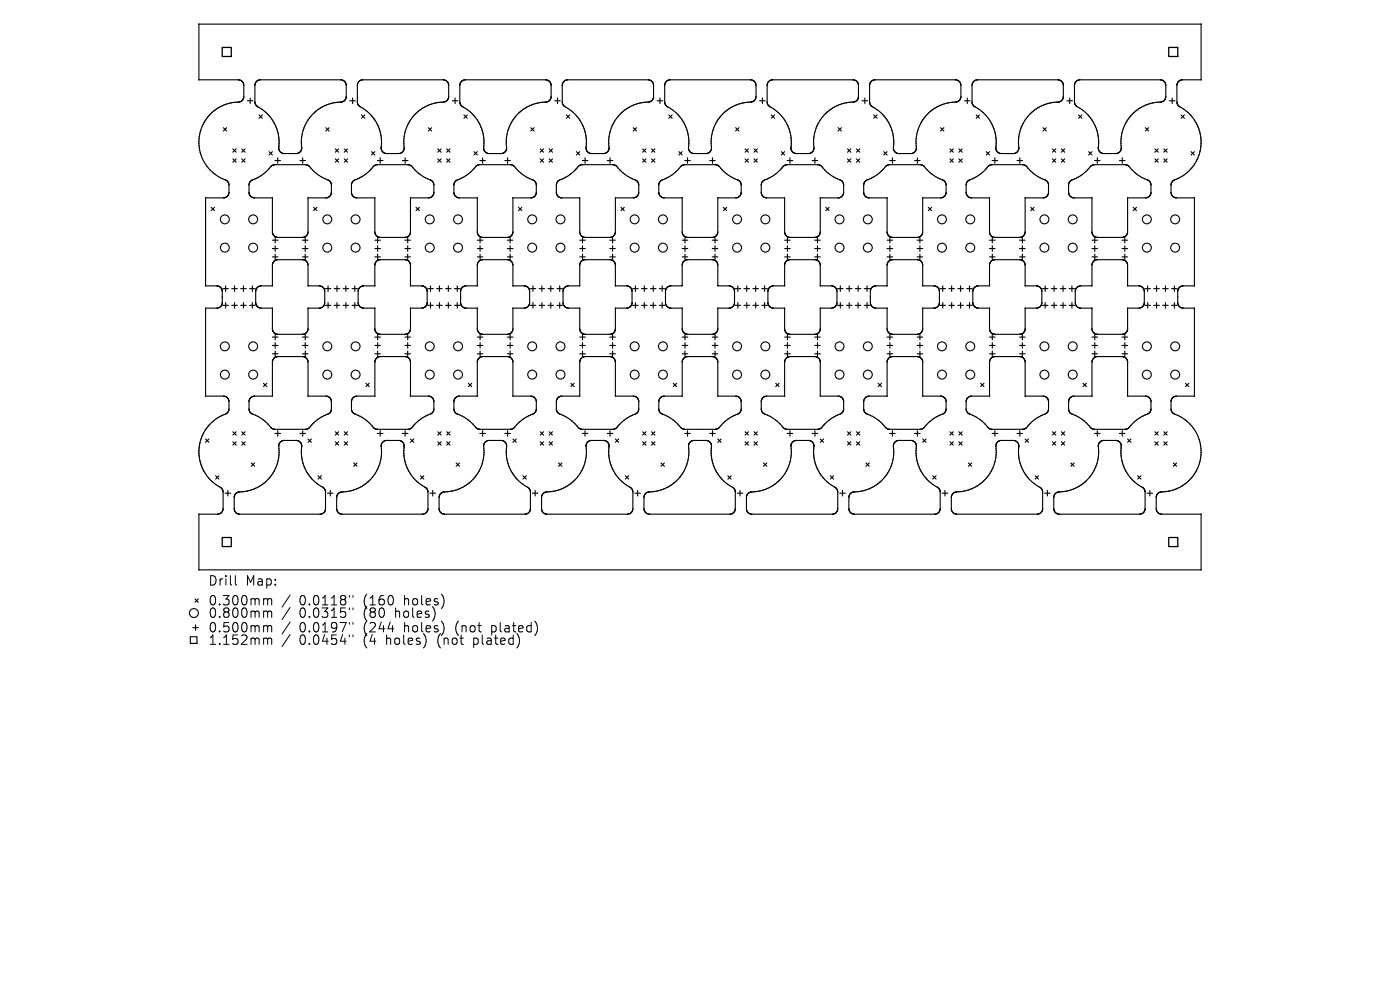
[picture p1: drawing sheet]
<svg xmlns="http://www.w3.org/2000/svg" width="297mm" height="210mm" viewBox="0 0 297 210" stroke-linecap="round" stroke-linejoin="round" font-family="sans-serif">
<defs><g id="words">
<g font-size="2.8">
<text x="44.1" y="124.5">Drill</text>
<text x="52.1" y="124.5">Map:</text>
<text x="44.1" y="128.7">0.300mm</text>
<text x="44.1" y="131.3">0.800mm</text>
<text x="63.5" y="128.7">0.0118&quot;</text>
<text x="63.5" y="131.3">0.0315&quot;</text>
<text x="77.3" y="128.7">(160</text>
<text x="77.3" y="131.3">(80</text>
<text x="84.1" y="131.3">holes)</text>
<text x="86" y="128.7">holes)</text>
<text x="44.1" y="134.4">0.500mm</text>
<text x="44.1" y="137.1">1.152mm</text>
<text x="63.5" y="134.4">0.0197&quot;</text>
<text x="63.5" y="137.1">0.0454&quot;</text>
<text x="77.3" y="134.4">(244</text>
<text x="77.3" y="137.1">(4</text>
<text x="82.2" y="137.1">holes)</text>
<text x="86" y="134.4">holes)</text>
<text x="93.3" y="137.1">(not</text>
<text x="97.1" y="134.4">(not</text>
<text x="101.1" y="137.1">plated)</text>
<text x="104.9" y="134.4">plated)</text>
</g>
</g></defs>
<g fill="none" stroke="#000" stroke-width=".24">
<path d="M42.2 5.1v11.8M42.2 5.1h.1M42.2 16.9h.1M42.2 16.9h8.3l.6 .2 .4 .4 .2 .4v2.7l-.4 .8-.7 .3M42.2 5.1h212.6M54.3 17.4l-.2 .7v3.6l.2 .7 .7 .4M54.4 17.3l.9-.4 17.2 .1 .6 .3 .3 .6v2.6l-.1 .5M54.4 17.3l-.1 .1M76.2 17.2l-.4 .8v3.6l.1 .5 .3 .4M76.3 17.2l.7-.3 17.2 .1 .6 .3 .4 .6v2.6l-.2 .5M76.3 17.2h-.1M116.6 17.3l-.9-.4-17.3 .1-.6 .4-.3 .7 .1 3.7 .1 .5 .5 .4"/>
<path d="M116.6 17.3v.1M116.6 17.4l.3 .7-.1 2.9-.7 .6-1.4 .1M163 17.4l-.3 .7 .1 3.8 .4 .6 1.3 .9M163.1 17.3l.8-.4 17.3 .1 .6 .3 .3 .6v2.6l-.1 .5M163.1 17.3l-.1 .1M203.4 17.2l-.7-.3-17.4 .1-.6 .4-.2 .7v3.6l.4 .8M203.4 17.2h.1M203.4 17.2l.4 .8v2.9l-.7 .7-1.5 .1M225.3 17.3l-.9-.4-17.4 .1-.6 .4-.2 .7v3.7l.2 .5 .4 .4M225.3 17.3v.1M225.3 17.4l.3 .7v2.4l-.2 .5-.6 .6-1.8 .2M249.9 17.4l-.2 .7v3.6l.1 .5 .5 .4"/>
<path d="M250 17.3l-.1 .1M254.8 16.9h-4.1l-.7 .4M254.8 5.1h.1M254.8 16.9h.1M254.8 5.1v11.8M42.2 29.5l.2 2.3M42.2 29.5h.1M42.3 29l-.1 .5M42.3 29h.1M42.4 31.8h.1M42.4 31.8l.2 1M42.6 32.8h.1"/>
<path d="M42.6 32.8l.8 1.7 1.1 1.5M42.7 27.2l-.4 1.8M42.8 27.1l-.1 .1M43.7 25.4l-.9 1.7M43.7 25.4h.1M43.9 25.1l-.2 .3M43.9 25.1h.1M44.5 36h.1M44.6 36l1.4 1.2M45.3 23.6l-1.4 1.5M45.4 23.5l-.1 .1M45.9 23.1l-.5 .4"/>
<path d="M45.9 23.1h.1M46 37.2h.1M46 37.2l.8 .5M46.2 22.9l-.3 .2M46.2 22.9h.1M46.5 22.7l-.3 .2M46.6 22.7h-.1M46.8 37.7h.1M46.8 37.7l.4 .2M46.8 22.6l-.2 .1M46.8 22.6h.1M47.1 22.4l-.3 .2"/>
<path d="M47.2 22.4h-.1M47.2 37.9h.1M47.2 37.9l.9 .4 .4 .6 .1 2-.3 .7-.8 .4h-3.9v18.6M47.4 27.1l.7 .7M47.8 22.2l-.6 .2M47.8 22.2h.1M48.1 27.1l-.7 .7M48.5 22l-.7 .2M48.5 21.9v.1M48.8 21.9h-.3M48.8 21.9h.1M49.4 31.6l.7 .7"/>
<path d="M49.4 33.7l.7 .7M49.9 21.7l-1.1 .2M49.9 21.7h.1M50.1 31.6l-.7 .7M50.1 33.7l-.7 .7M50.2 21.7h-.3M50.2 21.7h.1M50.5 21.7h-.3M50.6 21.7h-.1M51.3 31.6l.7 .7M51.3 33.7l.7 .7M52 31.6l-.7 .7"/>
<path d="M52 33.7l-.7 .7M52.5 21.4h1.2M53.1 20.8v1.2M54.1 37.9l-.8 .4-.4 .6-.1 2 .2 .6M54.2 37.9h-.1M54.5 37.8l-.3 .1M54.5 37.8h.1M54.8 37.6l-.3 .2M54.8 37.6h.1M55 24.4l.7 .7M55 22.8h.1M55 22.8l.9 .6"/>
<path d="M55.7 24.4l-.7 .7M55.7 37.1l-.9 .5M55.7 37v.1M55.9 23.4h.1M55.9 23.4l.3 .2M56.2 23.6v.1M56.2 23.7l.2 .2M56.2 36.6l-.5 .4M56.3 36.6h-.1M56.4 23.9h.1M56.4 23.9l.2 .2M56.5 36.4l-.2 .2"/>
<path d="M56.5 36.4h.1M56.6 24.1h.1M56.6 24.1l.3 .2M56.9 24.3h.1M56.9 24.3l.5 .6M57.1 32.2l.7 .7M57.2 35.6l-.7 .8M57.2 35.6h.1M57.4 24.9h.1M57.4 24.9l.2 .3M57.6 25.2h.1M57.6 25.2l1 1.8"/>
<path d="M57.6 35.2l-.4 .4M57.7 35.1l.6-.2 6.7 .1 .6 .2 1 1.2 1.5 1.1M57.7 35.1l-.1 .1M57.8 32.2l-.7 .7M58.3 34.1h1.2M58.6 27h.1M58.6 27l.2 .6M58.8 27.6v.1M58.8 27.7l.1 .3M58.9 33.5v1.1M58.9 28h.1M58.9 28l.2 1.1"/>
<path d="M59.1 29.1h.1M59.1 29.1l.1 .3M59.2 29.4h.1M59.2 29.4v.3M59.2 29.7v.1M59.2 29.8l-.1 1.7 .2 .5M59.3 32h.1M63.6 34.1h1.2M64 29.5v2.1l-.2 .5-.4 .3-.5 .2h-2.7l-.5-.2-.4-.4M64 29.5h.1M64 29v.5M64 29h.1"/>
<path d="M64.2 33.5v1.1M64.5 27.2l-.5 1.8M64.5 27.1v.1M65.4 25.4l-.9 1.7M65.4 25.4h.1M65.6 25.1l-.2 .3M65.6 25.1h.1M65.8 24.8l-.2 .3M65.8 24.8h.1M67.1 23.6l-1.3 1.2M67.1 23.5v.1M67.4 23.3l-.3 .2"/>
<path d="M67.4 23.3h.1M67.7 23.1l-.3 .2M67.7 23.1h.1M68.1 37.5h.1M68.1 37.5l.4 .2M68.5 37.7h.1M68.5 37.7l.4 .2M68.6 22.6l-.9 .5M68.6 22.6h.1M68.9 22.4l-.3 .2M68.9 22.4h.1M68.9 37.9h.1"/>
<path d="M69 37.9l.4 .2M69.1 27.1l.7 .7M69.2 22.3l-.3 .1M69.2 22.3h.1M69.4 38.1h.1M69.4 38.1l.6 .4 .3 .6v1.9l-.4 .7M69.5 22.2l-.3 .1M69.5 22.2h.1M69.8 27.1l-.7 .7M70.2 22l-.7 .2M70.2 21.9v.1M71.1 31.6l.7 .7"/>
<path d="M71.1 33.7l.7 .7M71.2 21.7l-1 .2M71.2 21.7h.1M71.6 21.7h-.3M71.6 21.7h.1M71.8 31.6l-.7 .7M71.8 33.7l-.7 .7M72 21.7h-.4M72 21.7h.1M72.3 21.7h-.3M72.3 21.7h.1M73 31.6l.7 .7"/>
<path d="M73 33.7l.7 .7M73.3 21.1l-.5 .4-.5 .2M73.3 21v.1M73.7 31.6l-.7 .7M73.7 33.7l-.7 .7M74.2 21.4h1.2M74.8 20.8v1.2M74.8 38.5l-.2 .8v1.6l.2 .6M74.9 38.5h-.1M75.9 37.9l-1 .6M75.9 37.9h.1M76.2 37.8l-.3 .1"/>
<path d="M76.2 37.8h.1M76.2 22.5l.1 .1M76.3 22.6l1.6 1M76.5 37.6l-.3 .2M76.5 37.6h.1M76.7 24.4l.7 .7M76.8 37.5l-.3 .1M76.8 37.5h.1M77.4 24.4l-.7 .7M77.9 23.6v.1M77.9 23.7l.5 .4M78.2 36.4l-1.4 1.1"/>
<path d="M78.2 36.4h.1M78.4 24.1h.1M78.4 24.1l.5 .5M78.8 32.2l.7 .7M78.9 24.6h.1M78.9 24.6l.4 .6M79 35.6l-.8 .8M79 35.6h.1M79.3 25.2h.1M79.3 25.2l.9 1.5M79.5 32.2l-.7 .7M80.1 34.1h1.1"/>
<path d="M80.2 26.7h.1M80.2 26.7l.1 .3M80.3 27h.1M80.3 27l.3 .6M80.6 27.6v.1M80.6 27.7l.1 .3M80.7 33.5v1.1M80.7 28h.1M80.7 28l.2 1.1M80.9 29.1h.1M80.9 29.1v.3M80.9 29.4h.1"/>
<path d="M80.9 29.4v.3M80.9 29.7v.1M85.4 34.1h1.1M85.7 29.5v2.3l-.4 .5-.7 .3h-2.6l-.7-.3-.4-.7v-1.8M85.7 29.5h.1M85.7 29v.5M85.7 29h.1M86 33.5v1.1M87.1 25.4a8.5 8.5 0 0 0-1.4 3.6M87.1 25.4h.1M87.3 25.1l-.2 .3M87.3 35.2l-.7-.3h-6.6l-.5 .2-.5 .5"/>
<path d="M87.3 35.2l.1 .1M87.3 25.1h.1M87.4 35.3l1.6 1.7M87.6 24.8l-.3 .3M87.6 24.8h.1M89 37h.1M89.1 37l.7 .5M89.1 23.3l-1.5 1.5M89.1 23.3h.1M89.8 37.5h.1M89.9 37.5l1.2 .6M90.6 22.4l-1.5 .9"/>
<path d="M90.6 22.4h.1M90.9 27.1l.7 .7M90.9 22.3l-.3 .1M91 22.3h-.1M91.1 38.1h.1M91.1 38.1l.4 .2M91.5 38.3h.1M91.6 38.3l.3 .4 .1 .6v1.7l-.4 .7-.7 .3h-3.8M91.6 27.1l-.7 .7M91.6 22.1l-.6 .2M91.6 22v.1M92.6 21.8l-1 .2"/>
<path d="M92.6 21.8h.1M92.9 31.6l.7 .7M92.9 33.7l.7 .7M93 21.7l-.4 .1M93 21.7h.1M93.3 21.7h-.3M93.3 21.7h.1M93.6 31.6l-.7 .7M93.6 33.7l-.7 .7M94.8 31.6l.7 .7M94.8 33.7l.7 .7M94.8 21.3l-.5 .3-1 .1"/>
<path d="M94.8 21.3h.1M95 21.1l-.2 .2M95 21v.1M95.5 31.6l-.7 .7M95.5 33.7l-.7 .7M95.9 21.4h1.2M96.5 20.8v1.2M96.6 38.5l-.3 .6v1.8l.1 .5 .4 .3 .6 .3h3.8M96.6 38.5h.1M96.7 38.4l-.1 .1M96.8 38.3l-.1 .1M97.3 38.1l-.5 .2"/>
<path d="M97.3 38.1h.1M97.9 37.8l-.6 .3M98 37.8h-.1M98.2 22.7h.1M98.2 22.7l.2 .1M98.3 37.6l-.3 .2M98.3 37.6h.1M98.4 24.4l.7 .7M98.4 22.8h.1M98.5 22.8l.3 .2M98.5 37.5l-.2 .1M98.5 37.5h.1"/>
<path d="M98.8 23h.1M98.8 23l.8 .6M99.1 24.4l-.7 .7M99.6 23.6l.1 .1M99.7 23.7l.2 .2M99.7 36.6l-1.2 .9M99.7 36.6h.1M99.9 23.9h.1M99.9 23.9l.7 .7M99.9 36.4l-.2 .2M100 36.4h-.1M100.5 32.2l.8 .7"/>
<path d="M100.6 24.6h.1M100.6 24.6l.2 .3M100.7 35.6l-.7 .8M100.7 35.6h.1M100.8 24.9h.1M100.8 24.9l1.1 1.8M101 35.3l-.3 .3M101 35.2l.7-.3h6.7l.6 .3 .7 .8M101 35.2v.1M101.3 32.2l-.8 .7M101.8 34.1h1.2M101.9 26.7h.1"/>
<path d="M101.9 26.7l.4 .9M102.3 27.6v.1M102.3 27.7l.1 .3M102.4 33.5v1.1M102.4 28h.1M102.4 28l.2 1.1M102.6 29.1h.1M102.6 29.1v.3M102.6 29.4h.1M102.6 29.4l.1 .3M102.7 29.7v.1M107.1 34.1h1.2"/>
<path d="M107.4 29.5v2.3l-.4 .5-.6 .3h-2.7l-.6-.3-.5-.7 .1-1.8M107.4 29.5h.1M107.5 29l-.1 .5M107.5 29h.1M107.7 33.5v1.1M107.9 27.2l-.4 1.8M108 27.1l-.1 .1M109.3 24.8l-1.3 2.3M109.3 24.8h.1M109.7 36h.1M109.8 36l1 1M110.8 37h.1"/>
<path d="M110.8 37l.4 .2M110.8 23.3l-1.5 1.5M110.8 23.3h.1M111.2 37.2h.1M111.2 37.2l2.2 1.2M111.4 22.9l-.6 .4M111.4 22.9h.1M111.7 22.7l-.3 .2M111.8 22.7h-.1M112.6 27.1l.7 .7M112.7 22.3l-.9 .4M112.7 22.3h.1"/>
<path d="M113.3 27.1l-.7 .7M113.3 22.1l-.6 .2M113.3 22v.1M113.4 38.4l.1 .1M113.5 38.5l.3 .7v1.7l-.2 .6M114 21.9l-.7 .1M114 21.9h.1M114.3 21.8l-.3 .1M114.4 21.8h-.1M114.6 31.6l.7 .7M114.6 33.7l.7 .7M114.7 21.7l-.3 .1"/>
<path d="M114.7 21.7h.1M115.3 31.6l-.7 .7M115.3 33.7l-.7 .7M116.5 31.6l.7 .7M116.5 33.7l.7 .7M117.2 31.6l-.7 .7M117.2 33.7l-.7 .7M117.7 21.4h1.2M118.3 20.8v1.2M119 38.1l-.6 .3-.4 .6v2l.4 .6 .7 .4h3.9M119 38.1h.1M119.9 22.7h.1"/>
<path d="M119.9 22.7l.3 .1M120.2 24.4l.7 .7M120.2 22.8h.1M120.2 22.8l.3 .2M120.3 37.5l-1.3 .6M120.3 37.5h.1M120.5 23h.1M120.5 23l.6 .4M120.9 24.4l-.7 .7M120.9 37.1l-.6 .4M120.9 37v.1M121.1 23.4h.1"/>
<path d="M121.1 23.4l.5 .5M121.4 36.6l-.5 .4M121.5 36.6h-.1M121.6 23.9h.1M121.6 23.9l.2 .2M121.8 24.1h.1M121.8 24.1l.3 .2M122.1 24.3h.1M122.1 24.3l.2 .3M122.3 32.2l.7 .7M122.3 24.6h.1M122.3 24.6l.3 .3"/>
<path d="M122.6 24.9h.1M122.6 24.9l.2 .3M122.8 25.2h.1M122.8 25.2l.9 1.5M123 32.2l-.7 .7M123.5 34.1h1.2M123.7 26.7h.1M123.7 26.7l.1 .3M123.8 27h.1M123.8 27l.3 1M124.1 33.5v1.1M124.1 28h.1"/>
<path d="M124.1 28l.2 1.1M124.3 29.1h.1M124.3 29.1l.1 .3M124.4 29.4h.1M124.4 29.4v.3M124.4 29.7v.1M124.4 29.8l-.1 1.6 .2 .6M124.5 32h.1M128.8 34.1h1.2M129.2 29.5v2.1l-.2 .5-.4 .3-.5 .2h-2.7l-.5-.2-.4-.4M129.2 29.5h.1M129.2 29v.5"/>
<path d="M129.2 29h.1M129.4 33.5v1.1M129.7 27.2l-.5 1.8M129.7 27.1v.1M130.6 25.4l-.9 1.7M130.6 25.4h.1M130.7 35.1l-.7-.2h-6.6l-.6 .3-1.3 1.4M130.7 35.1v.1M130.7 35.2l.8 .8M130.8 25.1l-.2 .3M130.8 25.1h.1M131.5 36h.1"/>
<path d="M131.5 36l1 1M132.3 23.6l-1.5 1.5M132.3 23.5v.1M132.5 37h.1M132.5 37l.4 .2M132.9 23.1l-.6 .4M132.9 23.1h.1M132.9 37.2h.1M132.9 37.2l1.2 .7M133.2 22.9l-.3 .2M133.2 22.9h.1M133.5 22.7l-.3 .2"/>
<path d="M133.5 22.7h.1M133.8 22.6l-.3 .1M133.8 22.6h.1M134.1 37.9h.1M134.2 37.9l.8 .4 .5 .6v2l-.2 .6M134.3 27.1l.7 .7M134.7 22.2l-.9 .4M134.7 22.2h.1M135 27.1l-.7 .7M135.4 22l-.7 .2M135.4 21.9v.1M135.8 21.9h-.4"/>
<path d="M135.8 21.9h.1M136.1 21.8l-.3 .1M136.1 21.8h.1M136.3 31.6l.7 .7M136.3 33.7l.7 .7M137 31.6l-.7 .7M137 33.7l-.7 .7M137.2 21.7l-1.1 .1M137.2 21.7h.1M137.5 21.7h-.3M137.5 21.7h.1M138.1 21.5l-.6 .2"/>
<path d="M138.2 21.4l.4-.8v-2.6l-.3-.7-.5-.3-17.4-.1-.8 .4-.3 .7v3.8l.2 .5 .4 .4M138.2 21.4l-.1 .1M138.2 31.6l.7 .7M138.2 33.7l.7 .7M138.9 31.6l-.7 .7M138.9 33.7l-.7 .7M139.4 21.4h1.2M140 20.8v1.2M140.7 38.1l-.6 .3-.3 .6v2l.3 .6 .7 .4h3.9v7.3l.3 .6 .5 .4 5.7 .1 .8-.5 .3-.7v-7.2M140.8 38.1h-.1M141.1 37.9l-.3 .2M141.1 37.9h.1"/>
<path d="M141.3 22.4l.1 .1M141.4 22.5l.2 .2M141.6 22.7h.1M141.7 22.7l.2 .1M141.9 24.4l.7 .7M141.9 22.8h.1M141.9 22.8l.3 .2M142.2 23h.1M142.2 23l.6 .4M142.6 24.4l-.7 .7M142.6 37.1l-1.5 .8M142.6 37v.1"/>
<path d="M142.8 23.4h.1M142.8 23.4l.5 .5M143.2 36.6l-.6 .4M143.2 36.6h.1M143.3 23.9h.1M143.4 23.9l.2 .2M143.4 36.4l-.2 .2M143.4 36.4h.1M143.6 24.1h.1M143.6 24.1l.2 .2M143.8 24.3h.1M143.8 24.3l.5 .6"/>
<path d="M144 32.2l.7 .7M144.3 24.9h.1M144.3 24.9l.2 .3M144.5 25.2h.1M144.5 25.2l.9 1.5M144.7 32.2l-.7 .7M145.3 34.1h1.1M145.4 26.7h.1M145.4 26.7l.1 .3M145.5 27h.1M145.5 27l.3 .6M145.8 27.6v.1"/>
<path d="M145.8 27.7l.1 .3M145.9 33.5v1.1M145.9 28h.1M145.9 28l.2 1.1M146.1 29.1h.1M146.1 29.1v.3M146.1 29.4h.1M146.1 29.4v.3M146.1 29.7v.1M146.1 29.8v1.7l.1 .5M146.2 32h.1M146.2 32l.2 .2"/>
<path d="M146.4 32.2v.1M150.6 34.1h1.1M150.9 29.5v2.1l-.5 .8-.6 .2h-2.6l-.8-.3M150.9 29.5h.1M150.9 29v.5M150.9 29h.1M151.2 33.5v1.1M151.4 27.2l-.5 1.8M151.4 27.1v.1M152.3 25.4l-.9 1.7M152.3 25.4h.1M152.5 25.1l-.2 .3"/>
<path d="M152.5 25.1h.1M152.8 24.8l-.3 .3M152.8 24.8h.1M153.2 36l-.7-.8-.6-.3h-6.7l-.7 .3-1.1 1.2M153.2 36h.1M153.2 36l1.4 1.2M154 23.6l-1.2 1.2M154 23.5v.1M154.6 23.1l-.6 .4M154.6 23.1h.1M154.6 37.2h.1M154.7 37.2l.7 .5"/>
<path d="M154.9 22.9l-.3 .2M154.9 22.9h.1M155.4 37.7h.1M155.5 37.7l.4 .2M155.5 22.6l-.6 .3M155.5 22.6h.1M155.8 22.4l-.3 .2M155.8 22.4h.1M155.9 37.9h.1M155.9 37.9l.4 .2M156.1 27.1l.7 .7M156.3 38.1h.1"/>
<path d="M156.3 38.1l.6 .4 .3 .6v1.9l-.3 .7M156.4 22.2l-.6 .2M156.5 22.2h-.1M156.8 27.1l-.7 .7M157.1 22l-.6 .2M157.2 21.9l-.1 .1M157.5 21.9h-.3M157.5 21.9h.1M158.1 31.6l.7 .7M158.1 33.7l.7 .7M158.5 21.7l-1 .2M158.5 21.7h.1"/>
<path d="M158.8 31.6l-.7 .7M158.8 33.7l-.7 .7M158.9 21.7h-.4M158.9 21.7h.1M159.2 21.7h-.3M159.2 21.7h.1M160 31.6l.7 .7M160 33.7l.7 .7M160.2 21.1l-.4 .4-.6 .2M160.2 21l.2-.5v-2.6l-.4-.6-.6-.3-17.3-.1-.7 .4-.4 .6v3.8l.3 .7M160.2 21v.1M160.7 31.6l-.7 .7"/>
<path d="M160.7 33.7l-.7 .7M161.1 21.4h1.2M161.7 20.8v1.2M162.1 38.3l-.4 .4-.2 .4v1.8l.2 .6M162.1 38.2v.1M162.8 37.9l-.7 .3M162.8 37.9h.1M163.1 37.8l-.3 .1M163.2 37.8h-.1M163.5 37.6l-.3 .2M163.5 37.6h.1M163.6 24.4l.7 .7"/>
<path d="M163.7 37.5l-.2 .1M163.7 37.5h.1M164.3 24.4l-.7 .7M164.3 37.1l-.6 .4M164.4 37l-.1 .1M164.5 23.4h.1M164.6 23.4l.2 .2M164.8 23.6l.1 .1M164.9 23.7l.4 .4M165.1 36.4l-.7 .6M165.2 36.4h-.1M165.3 24.1h.1"/>
<path d="M165.3 24.1l.3 .2M165.6 24.3h.1M165.6 24.3l.2 .3M165.7 32.2l.8 .7M165.8 24.6h.1M165.8 24.6l.2 .3M165.9 35.6l-.7 .8M165.9 35.6l.4-.5 .6-.2 6.8 .1 .5 .2 1.1 1.2 1.5 1.1M165.9 35.6h.1M166 24.9h.1M166 24.9l.3 .3M166.3 25.2h.1"/>
<path d="M166.3 25.2l1 1.8M166.5 32.2l-.8 .7M167 34.1h1.2M167.3 27h.1M167.3 27l.2 .6M167.5 27.6v.1M167.5 27.7l.1 .3M167.6 33.5v1.1M167.6 28h.1M167.6 28l.2 1.1M167.8 29.1h.1M167.8 29.1v.3"/>
<path d="M167.8 29.4h.1M167.8 29.4l.1 .3M167.9 29.7v.1M167.9 29.8l-.1 1.8 .2 .5 .4 .3M168.4 32.4l.1 .1M172.3 34.1h1.2M172.3 32.3l-.7 .3-3.1-.1M172.3 32.2v.1M172.6 29.5l.1 2-.4 .7M172.6 29.5h.1M172.7 29l-.1 .5M172.7 29h.1"/>
<path d="M172.9 33.5v1.1M173.1 27.2l-.4 1.8M173.2 27.1l-.1 .1M174 25.4l-.8 1.7M174.1 25.4h-.1M174.3 25.1l-.2 .3M174.3 25.1h.1M174.5 24.8l-.2 .3M174.5 24.8h.1M176 23.3l-1.5 1.5M176 23.3h.1M176.3 23.1l-.3 .2"/>
<path d="M176.3 23.1h.1M176.8 37.5h.1M176.8 37.5l.4 .2M177.2 37.7h.1M177.2 37.7l.8 .4M177.5 22.4l-1.2 .7M177.6 22.4h-.1M177.8 27.1l.7 .7M177.9 22.3l-.3 .1M177.9 22.3h.1M178 38.1h.1M178.1 38.1l.6 .4 .3 .6v1.9l-.4 .6-.7 .4h-3.9"/>
<path d="M178.5 27.1l-.7 .7M178.5 22.1l-.6 .2M178.5 22v.1M178.9 22h-.4M178.9 21.9v.1M179.8 31.6l.7 .7M179.8 33.7l.7 .7M179.9 21.7l-1 .2M179.9 21.7h.1M180.3 21.7h-.4M180.3 21.7h.1M180.5 31.6l-.7 .7"/>
<path d="M180.5 33.7l-.7 .7M180.6 21.7h-.3M180.6 21.7h.1M181.7 31.6l.7 .7M181.7 33.7l.7 .7M181.7 21.3l-.4 .3-.7 .1M181.8 21.3h-.1M182 21.1l-.2 .2M182 21v.1M182.4 31.6l-.7 .7M182.4 33.7l-.7 .7M182.9 21.4h1.2"/>
<path d="M183.5 20.8v1.2M183.5 38.5l-.3 .6v1.8l.2 .5 .3 .3 .6 .3h3.9M183.5 38.5h.1M184.2 38.1l-.7 .4M184.2 38.1h.1M184.9 37.8l-.7 .3M184.9 37.8h.1M184.9 22.5l.1 .1M185 22.6l.1 .1M185.1 22.7h.1M185.1 22.7l.6 .3M185.2 37.6l-.3 .2"/>
<path d="M185.2 37.6h.1M185.4 24.4l.7 .7M185.5 37.5l-.3 .1M185.5 37.5h.1M185.7 23h.1M185.7 23l.9 .6M186.1 24.4l-.7 .7M186.6 23.6v.1M186.6 23.7l.2 .2M186.8 23.9h.1M186.8 23.9l.7 .7M186.9 36.4l-1.4 1.1"/>
<path d="M186.9 36.4h.1M187.5 32.2l.7 .7M187.5 24.6h.1M187.5 24.6l1.4 2.1M187.6 35.6l-.7 .8M187.6 35.6h.1M188.2 32.2l-.7 .7M188.7 34.1h1.2M188.9 26.7h.1M188.9 26.7l.3 .9M189.2 27.6v.1M189.2 27.7l.1 .3"/>
<path d="M189.3 33.5v1.1M189.3 28h.1M189.3 28l.2 1.1M189.5 29.1h.1M189.5 29.1l.1 .3M189.6 29.4h.1M189.6 29.4v.3M189.6 29.7v.1M189.6 29.8l-.1 1.8 .5 .7M190 32.3l.1 .1M194 34.1h1.2M194.4 29.5v2.1l-.5 .8-.7 .2h-2.6l-.5-.2"/>
<path d="M194.4 29.5h.1M194.6 33.5v1.1M195.8 25.4a8.5 8.5 0 0 0-1.4 4.1M195.8 25.4h.1M196 35.2l-.7-.3h-6.6l-.6 .2-.5 .5M196 35.2v.1M196 35.3l.7 .7M196.2 24.8l-.4 .6M196.2 24.8h.1M196.7 36h.1M196.7 36l1 1M197.7 37h.1"/>
<path d="M197.7 37l.8 .5M197.8 23.3l-1.6 1.5M197.8 23.3h.1M198.5 37.5h.1M198.5 37.5l1.6 .7M198.7 22.7l-.9 .6M198.7 22.7h.1M199.5 27.1l.7 .7M199.6 22.3l-.9 .4M199.6 22.3h.1M200.1 38.2h.1M200.1 38.2l.5 .5 .1 .6v1.7l-.5 .8"/>
<path d="M200.2 27.1l-.7 .7M200.3 22.1l-.7 .2M200.3 22v.1M201.3 21.8l-1 .2M201.3 21.8h.1M201.5 31.6l.7 .7M201.5 33.7l.7 .7M201.6 21.7l-.3 .1M201.6 21.7h.1M202.2 31.6l-.7 .7M202.2 33.7l-.7 .7M203.4 31.6l.7 .7"/>
<path d="M203.4 33.7l.7 .7M204.1 31.6l-.7 .7M204.1 33.7l-.7 .7M204.6 21.4h1.2M205.2 20.8v1.2M205.9 38.1l-.6 .3-.3 .6v2l.3 .6 .7 .4h3.9M206 38.1h-.1M206.8 22.7h.1M206.9 22.7l.2 .1M206.9 37.6l-.9 .5M206.9 37.6h.1M207.1 24.4l.7 .7"/>
<path d="M207.1 22.8h.1M207.1 22.8l.3 .2M207.2 37.5l-.3 .1M207.2 37.5h.1M207.4 23h.1M207.4 23l.9 .6M207.8 24.4l-.7 .7M208.3 23.6v.1M208.3 23.7l.2 .2M208.4 36.6l-1.2 .9M208.4 36.6h.1M208.5 23.9h.1"/>
<path d="M208.6 23.9l.4 .4M209 24.3h.1M209 24.3l.3 .3M209.2 32.2l.7 .7M209.3 24.6h.1M209.3 24.6l.2 .3M209.4 35.6l-1 1M209.4 35.6h.1M209.5 24.9h.1M209.5 24.9l1.1 1.8M209.6 35.3l-.2 .3M209.7 35.2l.7-.3h6.6l.7 .3 .7 .8"/>
<path d="M209.7 35.2l-.1 .1M209.9 32.2l-.7 .7M210.5 34.1h1.1M210.6 26.7h.1M210.6 26.7l.1 .3M210.7 27h.1M210.7 27l.3 .6M211 27.6v.1M211 27.7l.3 1.4M211.1 33.5v1.1M211.3 29.1h.1M211.3 29.1v.3"/>
<path d="M211.3 29.4h.1M211.3 29.4v.3M211.3 29.7v.1M211.3 29.8v1.8l.5 .8 .6 .2h2.6l.6-.2M215.7 32.3l-.1 .1M215.8 34.1h1.1M216.1 29.5v2.1l-.4 .7M216.1 29.5h.1M216.1 29v.5M216.1 29h.1M216.3 33.5v1.1M216.6 27.2l-.5 1.8"/>
<path d="M216.6 27.1v.1M218.4 36h.1M218.4 36l1 1M219.2 23.6l-1.5 1.5-1.1 2M219.2 23.5v.1M219.4 37h.1M219.5 37l.3 .2M219.8 23.1l-.6 .4M219.8 23.1h.1M219.8 37.2h.1M219.9 37.2l2.2 1.2M220.1 22.9l-.3 .2"/>
<path d="M220.1 22.9h.1M220.4 22.7l-.3 .2M220.4 22.7h.1M220.7 22.6l-.3 .1M220.7 22.6h.1M221.3 27.1l.7 .7M221.3 22.3l-.6 .3M221.4 22.3h-.1M221.6 22.2l-.2 .1M221.7 22.2h-.1M222 27.1l-.7 .7M222 22.1l-.3 .1"/>
<path d="M222 22v.1M222.1 38.4v.1M222.1 38.5l.3 .7v1.7l-.2 .6M222.7 21.9l-.7 .1M222.7 21.9h.1M223 21.8l-.3 .1M223 21.8h.1M223.3 31.6l.7 .7M223.3 33.7l.7 .7M224 31.6l-.7 .7M224 33.7l-.7 .7M225.2 31.6l.7 .7"/>
<path d="M225.2 33.7l.7 .7M225.9 31.6l-.7 .7M225.9 33.7l-.7 .7M226.3 21.4h1.2M226.9 20.8v1.2M227.7 38.1l-.7 .3-.3 .7v1.9l.4 .7M227.7 38.1h.1M228 37.9l-.3 .2M228 37.9h.1M228.3 22.4v.1M228.3 22.5l.3 .2M228.6 22.7h.1"/>
<path d="M228.6 22.7l.2 .1M228.8 24.4l.7 .7M228.8 22.8h.1M228.9 22.8l.2 .2M229.1 23h.1M229.2 23l.5 .4M229.5 24.4l-.7 .7M229.5 37.1l-1.5 .8M229.6 37l-.1 .1M229.7 23.4h.1M229.8 23.4l.5 .5M230.1 36.6l-.5 .4"/>
<path d="M230.1 36.6h.1M230.3 23.9h.1M230.3 23.9l.2 .2M230.5 24.1h.1M230.5 24.1l.3 .2M230.8 24.3h.1M230.8 24.3l.4 .6M230.9 32.2l.8 .7M231.2 24.9h.1M231.2 24.9l.3 .3M231.5 25.2h.1M231.5 25.2l.8 1.5"/>
<path d="M231.7 32.2l-.8 .7M232.2 34.1h1.2M232.3 26.7h.1M232.3 26.7l.2 .3M232.5 27h.1M232.5 27l.2 .6M232.7 27.6v.1M232.7 27.7l.1 .3M232.8 33.5v1.1M232.8 28h.1M232.8 28l.2 1.1M233 29.1h.1"/>
<path d="M233 29.1v.3M233 29.4h.1M233 29.4l.1 .3M233.1 29.7v.1M233.1 29.8l-.1 1.6 .1 .6M233.1 32h.1M233.2 32l.1 .2M233.3 32.2l.1 .1M233.4 32.3l.7 .3 3.1-.1M237.3 32.4l-.1 .1M237.5 34.1h1.2M237.8 29.5l.1 2.1-.3 .5-.3 .3"/>
<path d="M237.8 29.5h.1M237.9 29l-.1 .5M237.9 29h.1M238.1 33.5v1.1M238.3 27.2l-.4 1.8M238.4 27.1l-.1 .1M239.2 25.4l-.8 1.7M239.3 25.4h-.1M239.5 25.1l-.2 .3M239.5 25.1h.1M240.1 36l-.7-.8-.6-.3h-6.7l-.7 .3-1.3 1.4M240.1 36h.1"/>
<path d="M240.2 36l1.4 1.2M240.9 23.6l-1.4 1.5M241 23.5l-.1 .1M241.5 23.1l-.5 .4M241.5 23.1h.1M241.6 37.2h.1M241.6 37.2l.8 .5M241.8 22.9l-.3 .2M241.8 22.9h.1M242.1 22.7l-.3 .2M242.2 22.7h-.1M242.4 37.7h.1"/>
<path d="M242.4 37.7l.4 .2M242.4 22.6l-.2 .1M242.4 22.6h.1M242.7 22.4l-.3 .2M242.8 22.4h-.1M242.8 37.9h.1M242.8 37.9l.9 .4 .4 .6 .1 2-.2 .6M243 27.1l.7 .7M243.4 22.2l-.6 .2M243.4 22.2h.1M243.7 27.1l-.7 .7M244.1 22l-.7 .2"/>
<path d="M244.1 21.9v.1M244.4 21.9h-.3M244.4 21.9h.1M245 31.6l.7 .7M245 33.7l.7 .7M245.7 31.6l-.7 .7M245.7 33.7l-.7 .7M245.8 21.7l-1.4 .2M245.8 21.7h.1M246.1 21.7h-.3M246.2 21.7l.7-.4 .4-.8v-2.7l-.3-.5-.6-.3-17.3-.1-.8 .3-.3 .7-.1 3.8 .4 .7M246.2 21.7h-.1"/>
<path d="M246.9 31.6l.7 .7M246.9 33.7l.7 .7M247.6 31.6l-.7 .7M247.6 33.7l-.7 .7M248.1 21.4h1.2M248.7 20.8v1.2M249.7 37.9l-.8 .4-.4 .6-.1 2 .2 .6M249.8 37.9h-.1M250.1 37.8l-.3 .1M250.1 37.8h.1M250.3 22.6v.1M250.3 22.7l.3 .1"/>
<path d="M250.6 24.4l.7 .7M250.6 22.8h.1M250.6 22.8l.9 .6M251.3 24.4l-.7 .7M251.3 37.1l-1.2 .7M251.3 37v.1M251.5 23.4h.1M251.5 23.4l.3 .2M251.8 23.6v.1M251.8 23.7l.2 .2M251.8 36.6l-.5 .4M251.9 36.6h-.1"/>
<path d="M252 23.9h.1M252 23.9l.2 .2M252.1 36.4l-.2 .2M252.1 36.4h.1M252.2 24.1h.1M252.2 24.1l.3 .2M252.5 24.3h.1M252.5 24.3l.5 .6M252.7 32.2l.7 .7M252.8 35.6l-.7 .8M252.8 35.6h.1M253 24.9h.1"/>
<path d="M253 24.9l.2 .3M253.2 25.2h.1M253.2 25.2l.9 1.5M253.2 35.1l-.4 .5M253.3 35l-.1 .1M253.4 32.2l-.7 .7M253.6 34.5l-.3 .5M253.6 34.5h.1M254.1 26.7h.1M254.1 26.7l.1 .3M254.1 33.6l-.5 .9M254.1 33.5v.1"/>
<path d="M254.2 27h.1M254.2 27l.2 .6M254.4 32.9l-.3 .6M254.4 32.9h.1M254.4 27.6v.1M254.4 27.7l.1 .3M254.5 28h.1M254.5 28l.2 1.1M254.6 31.9l-.2 1M254.6 31.9h.1M254.7 31.5l-.1 .4M254.7 31.5h.1"/>
<path d="M254.7 29.1h.1M254.7 29.1l.1 .6M254.8 29.7v.1M254.8 29.8l-.1 1.7M44.8 44l.7 .7M45.5 44l-.7 .7M53 41.5h.1M53.1 41.5l.8 .5h3.9v7.4l.4 .7 .7 .3h5.4l.8-.5 .2-.7v-7.2M57.8 51h1.2M57.8 52.7h1.2M57.8 54.5h1.2M58 55.7l-.2 .5v4.4"/>
<path d="M58 55.6l.4-.4 .5-.1h5.3l.6 .2 .4 .4 .1 .5v4.4M58 55.6v.1M58.4 50.4v1.1M58.4 52.1v1.2M58.4 53.9v1.2M64.2 51h1.1M64.2 52.7h1.1M64.2 54.5h1.1M64.8 50.4v1.1M64.8 52.1v1.2M64.8 53.9v1.2M65.4 42h-.1"/>
<path d="M66.5 44l.7 .7M67.2 44l-.7 .7M69.9 41.7l-.7 .3h-3.8M69.9 41.7h.1M74.8 41.5h.1M74.8 41.5l.8 .5h3.9M79.5 42h.1M79.5 42v7.2l.3 .7M79.5 51h1.2M79.5 52.7h1.2M79.5 54.5h1.2M79.7 55.7l-.2 .5v4.4"/>
<path d="M79.7 55.6l.4-.4 .5-.1h5.4l.6 .2 .3 .4 .2 .5v4.4M79.7 55.6v.1M79.8 49.9h.1M79.8 49.9l.2 .2M80 50.1h.1M80.1 50.4v1.1M80.1 52.1v1.2M80.1 53.9v1.2M85.9 51h1.2M85.9 52.7h1.2M85.9 54.5h1.2M86.5 50.4v1.1"/>
<path d="M86.5 52.1v1.2M86.5 53.9v1.2M87.1 42v7.2l-.3 .8-.8 .4h-5.4l-.6-.3M87.1 42h.1M88.3 44l.7 .7M89 44l-.7 .7M101.2 42h.1M101.3 42v7.2l.2 .7M101.3 51h1.1M101.3 52.7h1.1M101.3 54.5h1.1M101.5 49.9h.1"/>
<path d="M101.5 49.9l.4 .3 .5 .2h5.3l.8-.5M101.8 50.4v1.1M101.8 52.1v1.2M101.8 53.9v1.2M107.6 51h1.2M107.6 52.7h1.2M107.6 54.5h1.2M108.2 50.4v1.1M108.2 52.1v1.2M108.2 53.9v1.2M108.4 55.4l-.8-.3h-5.2l-.7 .2-.4 .9v4.4M108.4 55.4h.1"/>
<path d="M108.4 55.4l.4 .8v4.4M108.6 49.9h-.1M108.8 42v7.2l-.2 .7M108.8 42h.1M110 44l.7 .7M110.7 44l-.7 .7M113.5 41.5l-.8 .5h-3.9M113.6 41.5h-.1M123 42h.1M123 51h1.2M123 52.7h1.2M123 54.5h1.2"/>
<path d="M123.6 50.4v1.1M123.6 52.1v1.2M123.6 53.9v1.2M129.4 51h1.1M129.4 52.7h1.1M129.4 54.5h1.1M130 50.4v1.1M130 52.1v1.2M130 53.9v1.2M130.3 55.6l-.4-.4-.5-.1h-5.3l-.6 .2-.3 .4-.2 .5v4.4M130.3 55.6l.1 .1M130.4 55.7l.1 .5v4.4"/>
<path d="M131.7 44l.7 .7M132.4 44l-.7 .7M135.3 41.5l-.9 .5h-3.9v7.4l-.3 .7-.8 .3h-5.3l-.9-.5-.2-.7v-7.2M135.3 41.5h.1M144.7 51h1.2M144.7 52.7h1.2M144.7 54.5h1.2M144.9 55.7l-.2 .5v4.4M144.9 55.6l.4-.4 .5-.1h5.4l.6 .2 .3 .4 .2 .5v4.4M144.9 55.6v.1M145.3 50.4v1.1M145.3 52.1v1.2"/>
<path d="M145.3 53.9v1.2M151.1 51h1.2M151.1 52.7h1.2M151.1 54.5h1.2M151.7 50.4v1.1M151.7 52.1v1.2M151.7 53.9v1.2M152.3 42h.1M153.5 44l.7 .7M154.2 44l-.7 .7M156.8 41.7l-.7 .3h-3.8M156.9 41.7h-.1"/>
<path d="M161.7 41.5h.1M161.7 41.5l.9 .5h3.8M166.4 42h.1M166.5 42v7.2l.4 .9M166.5 51h1.1M166.5 52.7h1.1M166.5 54.5h1.1M166.6 55.7l-.1 .5v4.4M166.7 55.6l.4-.4 .5-.1h5.3l.6 .2 .3 .4 .2 .5v4.4M166.7 55.6l-.1 .1M166.9 50.1h.1M167 50.4v1.1"/>
<path d="M167 52.1v1.2M167 53.9v1.2M172.8 51h1.2M172.8 52.7h1.2M172.8 54.5h1.2M173.4 50.4v1.1M173.4 52.1v1.2M173.4 53.9v1.2M174 42v7.2l-.3 .8-.8 .4h-5.3l-.7-.3M174 42h.1M175.2 44l.7 .7M175.9 44l-.7 .7"/>
<path d="M188.2 42h.1M188.2 42v7.2l.2 .7M188.2 51h1.2M188.2 52.7h1.2M188.2 54.5h1.2M188.4 49.9h.1M188.5 49.9l.4 .3 .5 .2h5.2l.9-.5M188.6 55.4l-.4 .8v4.4M188.6 55.4l.8-.3h5.2l.7 .3M188.6 55.4h.1M188.8 50.4v1.1M188.8 52.1v1.2"/>
<path d="M188.8 53.9v1.2M194.6 51h1.1M194.6 52.7h1.1M194.6 54.5h1.1M195.2 50.4v1.1M195.2 52.1v1.2M195.2 53.9v1.2M195.3 55.4h.1M195.4 55.4l.3 .8v4.4M195.5 49.9h.1M195.7 42v7.2l-.2 .7M195.8 42h-.1"/>
<path d="M196.9 44l.7 .7M197.6 44l-.7 .7M200.1 41.8l-.5 .2h-3.8M200.2 41.8h-.1M209.9 42h.1M209.9 42v7.2l.3 .8 .8 .4h5.4l.6-.3M209.9 51h1.2M209.9 52.7h1.2M209.9 54.5h1.2M210.5 50.4v1.1M210.5 52.1v1.2M210.5 53.9v1.2"/>
<path d="M216.3 51h1.2M216.3 52.7h1.2M216.3 54.5h1.2M216.9 50.4v1.1M216.9 52.1v1.2M216.9 53.9v1.2M217 50.1h.1M217.2 49.9l-.2 .2M217.2 49.9h.1M217.3 55.6l-.4-.4-.5-.1h-5.4l-.6 .2-.3 .4-.2 .5v4.4M217.3 55.6v.1M217.3 55.7l.2 .5v4.4"/>
<path d="M217.5 42v7.2l-.3 .7M217.5 42h.1M218.7 44l.7 .7M219.4 44l-.7 .7M222.2 41.5l-.8 .5h-3.9M222.2 41.5h.1M227.1 41.7h.1M227.1 41.7l.7 .3h3.8M231.6 42h.1M231.7 42v7.2l.2 .7 .9 .5h5.3l.5-.2M231.7 51h1.1M231.7 52.7h1.1"/>
<path d="M231.7 54.5h1.1M232.2 50.4v1.1M232.2 52.1v1.2M232.2 53.9v1.2M238 51h1.2M238 52.7h1.2M238 54.5h1.2M238.6 50.4v1.1M238.6 52.1v1.2M238.6 53.9v1.2M238.6 55.3l-.5-.2h-5.3l-.7 .2-.4 .9v4.4M238.6 55.3h.1"/>
<path d="M238.7 50.2h-.1M238.7 55.3l.3 .3M239 55.6v.1M239 55.7l.2 .5v4.4M240.4 44l.7 .7M241.1 44l-.7 .7M243.9 41.5l-.8 .5h-3.9v7.2l-.2 .6-.3 .4M244 41.5h-.1M248.6 41.5h.1M248.7 41.5l.8 .5h3.9v18.6M43.6 60.6h.1M43.6 60.6h2.4l.6 .2 .5 .7 .1 1.5"/>
<path d="M46.9 64.9l-.7 .5h-2.6v18.6M47 64.8l-.1 .1M47.2 63h.1M47.2 63v1.3l-.2 .5M47.3 61.2h1.2M47.3 64.8h1.2M47.9 60.6v1.2M47.9 64.2v1.2M49.2 61.2h1.1M49.2 64.8h1.1M49.8 60.6v1.2M49.8 64.2v1.2"/>
<path d="M51.1 61.2h1.1M51.1 64.8h1.1M51.6 60.6v1.2M51.6 64.2v1.2M52.9 61.2h1.2M52.9 64.8h1.2M53.5 60.6v1.2M53.5 64.2v1.2M54.4 64.8l.1 .1M54.5 64.9l.8 .5h2.5v4.6l.4 .6 .7 .3h5.3l.8-.3 .3-.8v-4.4M57.8 60.6l-2.5 .1-.8 .4-.3 .7v2.4l.2 .6M57.8 60.6h.1"/>
<path d="M57.8 71.5h1.2M57.8 73.3h1.2M57.8 75.1h1.2M58.1 76.1l-.3 .7v7.2M58.1 76l.9-.4h5.2l.8 .4 .3 .8v7.2M58.1 76v.1M58.4 70.9v1.2M58.4 72.7v1.2M58.4 74.5v1.1M64.2 71.5h1.1M64.2 73.3h1.1M64.2 75.1h1.1"/>
<path d="M64.8 70.9v1.2M64.8 72.7v1.2M64.8 74.5v1.1M65.3 60.6h.1M65.4 60.6l2.5 .1 .7 .4 .3 .7v2.4l-.2 .6M65.4 65.4h.1M68.7 64.9l-.8 .5h-2.5M68.7 64.8v.1M69 61.2h1.2M69 64.8h1.2M69.6 60.6v1.2M69.6 64.2v1.2"/>
<path d="M70.9 61.2h1.2M70.9 64.8h1.2M71.5 60.6v1.2M71.5 64.2v1.2M72.8 61.2h1.2M72.8 64.8h1.2M73.4 60.6v1.2M73.4 64.2v1.2M74.7 61.2h1.2M74.7 64.8h1.2M75.3 60.6v1.2M75.3 64.2v1.2"/>
<path d="M76.2 61.1l-.2 .7v2.5l.2 .6 .8 .5h2.5M76.3 61l-.1 .1M79.5 60.6h-2.5l-.7 .4M79.5 65.4h.1M79.5 60.6h.1M79.5 65.4v4.5l.5 .8 .6 .2h5.3l.8-.3M79.5 71.5h1.2M79.5 73.3h1.2M79.5 75.1h1.2M80 75.9l-.5 .9v7.2M80 75.9l.6-.3h5.3l.9 .4 .3 .8v7.2M80 75.9h.1"/>
<path d="M80.1 70.9v1.2M80.1 72.7v1.2M80.1 74.5v1.1M85.9 71.5h1.2M85.9 73.3h1.2M85.9 75.1h1.2M86.5 70.9v1.2M86.5 72.7v1.2M86.5 74.5v1.1M86.7 70.6h.1M87.1 60.6h.1M87.1 65.4v4.4l-.4 .8"/>
<path d="M87.1 60.6l2.5 .1 .8 .4 .2 .7v2.4l-.4 .9M87.1 65.4h.1M90.2 65.1l-.6 .3h-2.5M90.2 65.1h.1M90.7 61.2h1.2M90.7 64.8h1.2M91.3 60.6v1.2M91.3 64.2v1.2M92.6 61.2h1.2M92.6 64.8h1.2M93.2 60.6v1.2M93.2 64.2v1.2"/>
<path d="M94.5 61.2h1.2M94.5 64.8h1.2M95.1 60.6v1.2M95.1 64.2v1.2M96.4 61.2h1.2M96.4 64.8h1.2M97 60.6v1.2M97 64.2v1.2M97.7 62.9v.1M97.7 63h.1M97.7 63v1.5l.5 .7 .6 .2h2.4M101.2 60.6h-2.4l-.6 .2-.5 .7v1.4"/>
<path d="M101.2 65.4h.1M101.3 60.6h.1M101.3 65.4v4.6l.4 .6 .7 .3h5.3l.7-.3 .4-.8v-4.4M101.3 71.5h1.1M101.3 73.3h1.1M101.3 75.1h1.1M101.8 70.9v1.2M101.8 72.7v1.2M101.8 74.5v1.1M107.6 71.5h1.2M107.6 73.3h1.2M107.6 75.1h1.2"/>
<path d="M108.2 70.9v1.2M108.2 72.7v1.2M108.2 74.5v1.1M108.8 60.6h.1M108.8 60.6h2.5l.6 .3M108.8 65.4h.1M111.9 60.9h.1M111.9 60.9l.2 .1M112.1 61v.1M112.1 61.1l.3 .7v2.5l-.3 .6-.7 .5h-2.6M112.5 61.2h1.2M112.5 64.8h1.2"/>
<path d="M113.1 60.6v1.2M113.1 64.2v1.2M114.4 61.2h1.1M114.4 64.8h1.1M115 60.6v1.2M115 64.2v1.2M116.3 61.2h1.1M116.3 64.8h1.1M116.8 60.6v1.2M116.8 64.2v1.2M118.1 61.2h1.2M118.1 64.8h1.2"/>
<path d="M118.7 60.6v1.2M118.7 64.2v1.2M123 60.6h-2.5l-.7 .4-.3 .7-.1 2.5 .3 .7 .5 .4 2.8 .1M123 65.4h.1M123 60.6h.1M123 65.4v4.4l.3 .8M123 71.5h1.2M123 73.3h1.2M123 75.1h1.2M123.3 70.6h.1M123.6 70.9v1.2M123.6 72.7v1.2"/>
<path d="M123.6 74.5v1.1M129.4 71.5h1.1M129.4 73.3h1.1M129.4 75.1h1.1M130 70.9v1.2M130 72.7v1.2M130 74.5v1.1M130.1 75.9l-.7-.3h-5.2l-.9 .4-.3 .8v7.2M130.1 75.9h.1M130.1 75.9l.1 .1M130.2 76l.1 .1M130.3 76.1l.2 .7v7.2"/>
<path d="M130.5 60.6h.1M130.5 65.4v4.5l-.4 .8-.7 .2h-5.2l-.8-.3M130.5 60.6h2.5l.8 .4M130.6 65.4h.1M133.5 65.2l-.5 .2h-2.4M133.6 65.2h-.1M133.8 61v.1M133.8 61.1l.3 .6v2.5l-.2 .6-.3 .4M134.2 61.2h1.2M134.2 64.8h1.2M134.8 60.6v1.2M134.8 64.2v1.2"/>
<path d="M136.1 61.2h1.2M136.1 64.8h1.2M136.7 60.6v1.2M136.7 64.2v1.2M138 61.2h1.2M138 64.8h1.2M138.6 60.6v1.2M138.6 64.2v1.2M139.9 61.2h1.2M139.9 64.8h1.2M140.5 60.6v1.2M140.5 64.2v1.2"/>
<path d="M141.2 62.9v.1M141.2 63h.1M141.2 63v1.3l.2 .5M141.4 64.8v.1M141.4 64.9l.8 .5h2.5M144.7 65.4h.1M144.7 60.6h-2.4l-.6 .2-.5 .7v1.4M144.7 60.6h.1M144.7 65.4v4.5l.3 .5 .4 .4M144.7 71.5h1.2M144.7 73.3h1.2M144.7 75.1h1.2"/>
<path d="M145.3 70.9v1.2M145.3 72.7v1.2M145.3 74.5v1.1M145.4 75.8l-.5 .4-.2 .5v7.3M145.4 70.8h.1M145.5 75.7l5.6-.1 .6 .2M145.5 75.7l-.1 .1M151.1 71.5h1.2M151.1 73.3h1.2M151.1 75.1h1.2M151.7 75.8h.1M151.7 70.9v1.2"/>
<path d="M151.7 72.7v1.2M151.7 74.5v1.1M151.7 75.8l.3 .2M152 76v.1M152 76.1l.3 .7v7.2M152.3 60.6h.1M152.3 60.6h2.4l.6 .2 .5 .7v1.5M155.6 64.9l-.8 .5h-2.5v4.5l-.2 .4-.4 .4-.6 .2-5.6-.1M155.6 64.8v.1M155.8 63h.1M155.8 63v1.3l-.2 .5M155.9 61.2h1.2"/>
<path d="M155.9 64.8h1.2M156.5 60.6v1.2M156.5 64.2v1.2M157.8 61.2h1.2M157.8 64.8h1.2M158.4 60.6v1.2M158.4 64.2v1.2M159.7 61.2h1.2M159.7 64.8h1.2M160.3 60.6v1.2M160.3 64.2v1.2M161.6 61.2h1.2"/>
<path d="M161.6 64.8h1.2M162.2 60.6v1.2M162.2 64.2v1.2M163.2 61.1l-.3 .7v2.5l.2 .6 .8 .5h2.6v4.5l.4 .8M163.2 61v.1M163.4 60.8l-.2 .2M163.5 60.8h-.1M166.4 60.6h-2.4l-.5 .2M166.5 60.6h-.1M166.5 60.6h.1M166.5 71.5h1.1M166.5 73.3h1.1"/>
<path d="M166.5 75.1h1.1M166.7 76.1l-.2 .7v7.2M166.8 76l.8-.4h5.3l.8 .4 .3 .8v7.2M166.8 76l-.1 .1M166.9 70.7h.1M167 70.9v1.2M167 72.7v1.2M167 74.5v1.1M172.8 71.5h1.2M172.8 73.3h1.2M172.8 75.1h1.2M173.4 70.9v1.2"/>
<path d="M173.4 72.7v1.2M173.4 74.5v1.1M174 60.6h.1M174 65.4v4.5l-.5 .8-.7 .2h-5.2l-.6-.2M174 60.6l2.8 .1 .5 .4 .3 .7v2.5l-.4 .7-.7 .4h-2.5M174 65.4h.1M177.7 61.2h1.2M177.7 64.8h1.2M178.3 60.6v1.2M178.3 64.2v1.2M179.6 61.2h1.1M179.6 64.8h1.1"/>
<path d="M180.2 60.6v1.2M180.2 64.2v1.2M181.5 61.2h1.1M181.5 64.8h1.1M182 60.6v1.2M182 64.2v1.2M183.3 61.2h1.2M183.3 64.8h1.2M183.9 60.6v1.2M183.9 64.2v1.2M184.6 62.9v.1M184.6 63h.1"/>
<path d="M184.6 63l.1 1.5 .5 .7 .6 .2h2.4M184.9 61.1l-.2 .5-.1 1.3M184.9 61v.1M185.1 60.9l-.2 .1M185.1 60.9h.1M188.2 60.6h-2.5l-.6 .3M188.2 65.4h.1M188.2 60.6h.1M188.2 65.4v4.5l.5 .8 .6 .2h5.3l.8-.3M188.2 71.5h1.2M188.2 73.3h1.2M188.2 75.1h1.2"/>
<path d="M188.8 70.9v1.2M188.8 72.7v1.2M188.8 74.5v1.1M194.6 71.5h1.1M194.6 73.3h1.1M194.6 75.1h1.1M195.2 70.9v1.2M195.2 72.7v1.2M195.2 74.5v1.1M195.4 70.6h.1M195.7 60.6h.1M195.7 65.4v4.4l-.3 .8"/>
<path d="M195.8 60.6h2.4l.6 .3M195.8 65.4h.1M198.8 60.9h.1M198.9 60.9l.4 .7v1.4M198.9 65.1l-.7 .3h-2.4M198.9 65.1h.1M199.3 63h.1M199.3 63v1.4l-.4 .7M199.4 61.2h1.2M199.4 64.8h1.2M200 60.6v1.2M200 64.2v1.2"/>
<path d="M201.3 61.2h1.2M201.3 64.8h1.2M201.9 60.6v1.2M201.9 64.2v1.2M203.2 61.2h1.2M203.2 64.8h1.2M203.8 60.6v1.2M203.8 64.2v1.2M205.1 61.2h1.2M205.1 64.8h1.2M205.7 60.6v1.2M205.7 64.2v1.2"/>
<path d="M206.8 65.1h.1M206.8 65.1l.6 .3h2.5M209.9 60.6l-2.5 .1-.8 .4-.2 .7v2.4l.4 .9M209.9 65.4h.1M209.9 60.6h.1M209.9 65.4v4.4l.4 .8M209.9 71.5h1.2M209.9 73.3h1.2M209.9 75.1h1.2M210.3 70.6h.1M210.5 70.9v1.2M210.5 72.7v1.2"/>
<path d="M210.5 74.5v1.1M216.3 71.5h1.2M216.3 73.3h1.2M216.3 75.1h1.2M216.9 70.9v1.2M216.9 72.7v1.2M216.9 74.5v1.1M217 75.9l-.6-.3h-5.3l-.9 .4-.3 .8v7.2M217 75.9h.1M217 75.9l.5 .9v7.2M217.5 60.6h.1M217.5 65.4v4.5l-.5 .8-.6 .2h-5.3l-.8-.3"/>
<path d="M217.5 60.6h2.5l.7 .4M217.5 65.4h.1M220.7 61l.1 .1M220.8 61.1l.2 .7v2.5l-.2 .6-.8 .5h-2.5M221.1 61.2h1.2M221.1 64.8h1.2M221.7 60.6v1.2M221.7 64.2v1.2M223 61.2h1.2M223 64.8h1.2M223.6 60.6v1.2M223.6 64.2v1.2"/>
<path d="M224.9 61.2h1.2M224.9 64.8h1.2M225.5 60.6v1.2M225.5 64.2v1.2M226.8 61.2h1.2M226.8 64.8h1.2M227.4 60.6v1.2M227.4 64.2v1.2M228.3 64.8v.1M228.3 64.9l.8 .5h2.5M231.6 60.6l-2.5 .1-.7 .4-.3 .7v2.4l.2 .6M231.6 65.4h.1"/>
<path d="M231.7 60.6h.1M231.7 65.4v4.5l.4 .8 .7 .2h5.3l.6-.2M231.7 71.5h1.1M231.7 73.3h1.1M231.7 75.1h1.1M232.2 70.9v1.2M232.2 72.7v1.2M232.2 74.5v1.1M238 71.5h1.2M238 73.3h1.2M238 75.1h1.2M238.6 70.9v1.2"/>
<path d="M238.6 72.7v1.2M238.6 74.5v1.1M238.7 70.7h.1M238.9 76l-.9-.4h-5.2l-.8 .4-.3 .8v7.2M238.9 76v.1M238.9 76.1l.3 .7v7.2M239.2 60.6h.1M239.2 60.6l2.6 .1 .7 .4 .3 .7v2.4l-.2 .6M242.5 64.9l-.7 .5h-2.6v4.5l-.5 .8M242.6 64.8l-.1 .1M242.9 61.2h1.2M242.9 64.8h1.2"/>
<path d="M243.5 60.6v1.2M243.5 64.2v1.2M244.8 61.2h1.1M244.8 64.8h1.1M245.4 60.6v1.2M245.4 64.2v1.2M246.7 61.2h1.1M246.7 64.8h1.1M247.2 60.6v1.2M247.2 64.2v1.2M248.5 61.2h1.2M248.5 64.8h1.2"/>
<path d="M249.1 60.6v1.2M249.1 64.2v1.2M249.8 62.9v.1M249.8 63l.1 1.3 .1 .5M250 64.8l.1 .1M250.1 64.9l.8 .5h2.5v18.6M253.4 60.6h-2.4l-.6 .2-.5 .7-.1 1.4M253.4 60.6h.1M42.2 95.9h.1M42.2 95.9v.3M42.2 95.6v.3M42.2 95.6h.1"/>
<path d="M42.2 96.2v.1M42.2 96.3v.3M42.2 96.6h.1M42.2 96.6l.3 1.4M42.4 94.1l-.2 1.5M42.4 94.1h.1M42.4 93.8v.3M42.4 93.8h.1M42.5 98h.1M42.5 98l.2 .6M42.6 93.1l-.2 .7M42.6 93.1h.1"/>
<path d="M42.7 98.6v.1M42.7 98.7l.2 .6M42.9 92.5l-.3 .6M42.9 92.4v.1M42.9 99.3h.1M42.9 99.3l.9 1.5M43.6 84h.1M43.6 93.1l.7 .7M43.6 84h4l.5 .2 .3 .5 .2 2-.2 .6-.4 .4-2 1M43.7 91l-.8 1.4M43.8 90.9l-.1 .1M44 90.7l-.2 .2"/>
<path d="M44 90.6v.1M44.3 93.1l-.7 .7M45.1 89.4l-1.1 1.2M45.2 89.4h-.1M45.7 89l-.5 .4M45.7 88.9v.1M46 88.7l-.3 .2M46 88.7h.1M49.4 91.6l.7 .7M49.4 93.7l.7 .7M50.1 91.6l-.7 .7M50.1 93.7l-.7 .7"/>
<path d="M51.3 91.6l.7 .7M51.3 93.7l.7 .7M52 91.6l-.7 .7M52 93.7l-.7 .7M53.3 98.2l.7 .7M54 98.2l-.7 .7M54.2 88.1h.1M54.2 88.1l.4 .2M54.6 88.3h.1M54.6 88.3l.8 .5M55.4 88.8h.1M55.4 88.8l1.1 .8"/>
<path d="M55.9 81.3l.7 .7M56.5 89.6v.1M56.5 89.7l.7 .6M56.6 81.3l-.7 .7M57.2 90.3h.1M57.2 90.3l.5 .6 .6 .2h6.6l.7-.4M57.8 84h-3.9l-.8 .4-.3 .7 .1 2 .4 .6 .9 .4M57.8 84h.1M58.1 100l-.3 .6M58.1 100h.1M58.3 99.7l-.2 .3M58.3 99.7h.1"/>
<path d="M58.3 91.9h1.2M58.7 98.9l-.4 .8M58.7 98.8v.1M58.9 91.4v1.1M58.9 98l-.2 .8M58.9 97.9v.1M59.2 96.5l-.3 1.4M59.2 96.5h.1M59.2 95.6h.1M59.2 95.6v.4M59.2 96.1v.4M59.2 96v.1"/>
<path d="M59.7 93.6l-.5 .7v1.3M59.8 93.5l-.1 .1M59.8 93.5l3-.1 .6 .2 .6 .8-.1 1.5M63.6 91.9h1.2M63.9 95.9h.1M63.9 95.9v.3M63.9 96.2v.1M63.9 96.3l.1 .3M64 96.6h.1M64 96.6l.2 1.4M64.2 98h.1M64.2 98l.5 1.3"/>
<path d="M64.2 91.4v1.1M64.7 99.3h.1M64.7 99.3l.8 1.5M65.3 84h.1M65.3 93.1l.8 .7M65.4 84h3.8l.6 .3 .5 .8v1.8l-.2 .5M65.7 90.7h-.1M66.1 93.1l-.8 .7M66.9 89.4l-1.2 1.3M66.9 89.4h.1M67.4 89l-.5 .4M67.5 88.9l-.1 .1"/>
<path d="M69.3 87.9l-1.8 1M69.3 87.9h.1M70 87.5l-.7 .4M70.1 87.4l-.1 .1M71.1 91.6l.7 .7M71.1 93.7l.7 .7M71.8 91.6l-.7 .7M71.8 93.7l-.7 .7M73 91.6l.7 .7M73 93.7l.7 .7M73.7 91.6l-.7 .7M73.7 93.7l-.7 .7"/>
<path d="M75 98.2l.7 .7M75.7 98.2l-.7 .7M77.1 88.8h.1M77.2 88.8l.3 .2M77.5 89l.1 .1M77.6 89.1l1.3 1.2M77.6 81.3l.7 .7M78.3 81.3l-.7 .7M78.9 90.3h.1M79.5 84h-3.9l-.6 .3-.3 .4-.1 2 .1 .6 .4 .5 2 1M79.5 84h.1M79.9 100l-.2 .3"/>
<path d="M79.9 100h.1M80.1 91.9h1.1M80.4 98.9l-.5 1.1M80.4 98.8v.1M80.7 91.4v1.1M80.7 98l-.3 .8M80.7 97.9v.1M80.9 96.5l-.2 1.4M80.9 96.5h.1M80.9 95.6h.1M80.9 95.6v.4M80.9 96.1v.4"/>
<path d="M80.9 96v.1M85.3 93.7l-.7-.3-3 .1-.4 .3-.3 .5v1.3M85.3 93.7h.1M85.4 93.7l.3 .7v1.2M85.4 91.9h1.1M85.7 95.9h.1M85.7 95.9v.3M85.7 95.6v.3M85.7 95.6h.1M85.7 96.2v.1M85.7 96.3v.3M85.7 96.6h.1"/>
<path d="M85.7 96.6l.4 2M85.9 91.4v1.1M86.1 98.6v.1M86.1 98.7l.3 .6M86.4 99.3h.1M86.4 99.3l1.3 2.1M87.1 93.1l.7 .7M87.1 84h.1M87.1 84h3.9l.7 .4M87.8 93.1l-.7 .7M88.6 89.4l-1.3 1.4-.7 .3h-6.6l-.6-.2-.5-.6M88.6 89.4h.1"/>
<path d="M88.9 89.2l-.3 .2M88.9 89.2h.1M89.5 88.7l-.6 .5M89.5 88.7h.1M90.1 88.4l-.6 .3M90.1 88.4h.1M91 87.9l-.9 .5M91.1 87.9h-.1M91.7 84.4l.1 .1M91.8 84.5l.2 .7v1.7l-.2 .5M91.8 87.5l-.7 .4M91.8 87.4v.1"/>
<path d="M92.9 91.6l.7 .7M92.9 93.7l.7 .7M93.6 91.6l-.7 .7M93.6 93.7l-.7 .7M94.8 91.6l.7 .7M94.8 93.7l.7 .7M95.5 91.6l-.7 .7M95.5 93.7l-.7 .7M96.6 84.5l-.3 .6v1.6l.3 .8M96.6 87.5h.1M96.6 84.4v.1M96.6 87.5l.3 .3"/>
<path d="M96.8 98.2l.7 .7M96.8 84.2l-.2 .2M96.9 84.2h-.1M96.9 87.8h.1M96.9 87.8l1.6 .7M97.5 98.2l-.7 .7M98.5 88.5h.1M98.5 88.5l.8 .5M99.3 89v.1M99.3 89.1l1.8 1.7 .7 .3 6.7-.1 .6-.2 1.5-1.6M99.4 81.3l.7 .7M100.1 81.3l-.7 .7"/>
<path d="M101.2 84h-3.8l-.5 .2M101.3 84v-7.4l.3-.7 .8-.3h5.4l.8 .5 .2 .7v7.2M101.3 84h.1M101.7 99.7l-.3 .6M101.7 99.7h.1M101.8 91.9h1.2M101.9 99.3l-.2 .4M102 99.3h-.1M102.4 91.4v1.1M102.4 98l-.4 1.3M102.4 97.9v.1M102.6 96.5l-.2 1.4"/>
<path d="M102.6 96.5h.1M102.7 95.6h.1M102.7 95.6v.4M102.7 96.1l-.1 .4M102.7 96v.1M103 93.7l-.4 .7 .1 1.2M103 93.7l.7-.3 3 .1 .5 .3 .2 .5v1.3M103 93.7h.1M107.1 91.9h1.2M107.4 95.9v.3M107.4 95.9h.1M107.4 95.6v.3"/>
<path d="M107.4 95.6h.1M107.4 96.2v.1M107.4 96.3v.3M107.4 96.6h.1M107.4 96.6l.3 1.4M107.7 98h.1M107.7 98l.2 .6M107.7 91.4v1.1M107.9 98.6v.1M107.9 98.7l.2 .6M108.1 99.3h.1M108.1 99.3l1.4 2.1"/>
<path d="M108.8 93.1l.7 .7M108.8 84h.1M108.8 84h3.9l.7 .4 .4 .6v2l-.4 .6-.6 .3M109.5 93.1l-.7 .7M110.6 89.2h.1M111.2 88.7l-.6 .5M111.2 88.7h.1M111.8 88.4l-.6 .3M111.8 88.4h.1M112.8 87.9l-1 .5M112.8 87.9h.1M114.6 91.6l.7 .7"/>
<path d="M114.6 93.7l.7 .7M115.3 91.6l-.7 .7M115.3 93.7l-.7 .7M116.5 91.6l.7 .7M116.5 93.7l.7 .7M117.2 91.6l-.7 .7M117.2 93.7l-.7 .7M118.3 87.5h.1M118.3 87.5l.2 .2M118.5 84.3l-.5 .8v1.8l.3 .6M118.5 87.7h.1M118.5 98.2l.7 .7"/>
<path d="M118.5 84.3h.1M118.5 87.7l1.3 .6M119.2 98.2l-.7 .7M119.8 88.3h.1M119.8 88.3l.4 .2M120.2 88.5h.1M120.2 88.5l1.5 1.1M121.1 81.3l.7 .7M121.7 89.6v.1M121.7 89.7l1 1M121.8 81.3l-.7 .7M122.7 90.7h.1"/>
<path d="M123 84h-3.9l-.6 .3M123 84h.1M123.3 100l-.1 .3M123.3 100h.1M123.5 99.7l-.2 .3M123.5 99.7h.1M123.5 91.9h1.2M123.7 99.3l-.2 .4M123.7 99.3h.1M123.9 98.9l-.2 .4M123.9 98.8v.1M124.1 91.4v1.1"/>
<path d="M124.1 98l-.2 .8M124.1 97.9v.1M124.4 96.5l-.3 1.4M124.4 96.5h.1M124.4 95.6h.1M124.4 95.6v.4M124.4 96.1v.4M124.4 96v.1M128.5 93.5l-3-.1-.5 .1-.6 .8v1.3M128.5 93.5l.1 .1M128.6 93.6l.4 .3M128.8 91.9h1.2"/>
<path d="M129 93.9h.1M129 93.9l.2 .6-.1 1.1M129.1 95.9h.1M129.1 95.9v.3M129.1 95.6v.3M129.1 95.6h.1M129.1 96.2v.1M129.1 96.3l.1 .3M129.2 96.6h.1M129.2 96.6l.2 1.4M129.4 98h.1M129.4 98l.2 .6"/>
<path d="M129.4 91.4v1.1M129.6 98.6v.1M129.6 98.7l1.1 2.1M130.5 84h.1M130.5 93.1l.8 .7M130.6 84h.1M130.6 84h3.8l.5 .2 .4 .4 .2 .5-.1 2.1-.5 .5-1.4 .7M131.3 93.1l-.8 .7M132.4 89.2l-1.6 1.6-.6 .3h-6.7l-.8-.4M132.4 89.2h.1M132.6 89l-.2 .2M132.7 88.9l-.1 .1"/>
<path d="M132.9 88.7l-.2 .2M133 88.7h-.1M133.5 88.4l-.5 .3M133.5 88.4h.1M136.3 91.6l.7 .7M136.3 93.7l.7 .7M137 91.6l-.7 .7M137 93.7l-.7 .7M138.2 91.6l.7 .7M138.2 93.7l.7 .7M138.9 91.6l-.7 .7M138.9 93.7l-.7 .7"/>
<path d="M140.2 98.2l.7 .7M140.9 98.2l-.7 .7M141.1 88.1h.1M141.1 88.1l.4 .2M141.5 88.3h.1M141.6 88.3l.7 .5M142.3 88.8h.1M142.4 88.8l1.1 .8M142.8 81.3l.7 .7M143.5 89.6v.1M143.5 89.7l.6 .6M143.5 81.3l-.7 .7"/>
<path d="M144.1 90.3h.1M144.1 90.3l.5 .6 .6 .2h6.5l.6-.2M144.7 84h-3.9l-.7 .4-.3 .7v2l.4 .6 .9 .4M144.7 84h.1M145.1 100l-.2 .3M145.1 100h.1M145.2 99.7l-.1 .3M145.2 99.7h.1M145.3 91.9h1.1M145.4 99.3l-.2 .4M145.4 99.3h.1M145.6 98.9l-.2 .4"/>
<path d="M145.6 98.8v.1M145.9 91.4v1.1M146.1 96.5l-.5 2.3M146.1 96.5h.1M146.1 95.6h.1M146.1 95.6v.4M146.1 96.1v.4M146.1 96v.1M150.6 91.9h1.1M150.7 93.9l-.8-.5-3.1 .1-.4 .3-.3 .4v1.4M150.7 93.9h.1M150.7 93.9l.2 .6v1.1"/>
<path d="M150.9 95.9h.1M150.9 95.9v.3M150.9 95.6v.3M150.9 95.6h.1M150.9 96.2v.1M150.9 96.3v.3M150.9 96.6h.1M150.9 96.6l.2 1.4M151.1 98h.1M151.1 98l.2 .6M151.1 91.4v1.1M151.3 98.6v.1"/>
<path d="M151.3 98.7l.3 .6M151.6 99.3h.1M151.6 99.3l.9 1.5M152.3 84h.1M152.3 93.1l.7 .7M152.3 84h3.9l.7 .4 .3 .6v2l-.3 .6-.6 .3M152.3 90.9h.1M153 93.1l-.7 .7M153.8 89.4l-1.5 1.5M153.8 89.4h.1M154.4 89l-.6 .4M154.4 88.9v.1"/>
<path d="M156.2 87.9l-1.8 1M156.3 87.9h-.1M158.1 91.6l.7 .7M158.1 93.7l.7 .7M158.8 91.6l-.7 .7M158.8 93.7l-.7 .7M160 91.6l.7 .7M160 93.7l.7 .7M160.7 91.6l-.7 .7M160.7 93.7l-.7 .7M162 98.2l.7 .7M162.7 98.2l-.7 .7"/>
<path d="M162.8 88.1h.1M162.9 88.1l1.2 .7M164.1 88.8h.1M164.1 88.8l.4 .2M164.5 89v.1M164.5 89.1l.7 .5M164.6 81.3l.7 .7M165.2 89.6v.1M165.2 89.7l.6 .6M165.3 81.3l-.7 .7M165.8 90.3h.1M165.9 90.3l.4 .5"/>
<path d="M166.3 90.8v.1M166.5 84h-3.9l-.8 .4-.3 .7v2l.5 .6 .8 .4M166.5 84h.1M166.8 100l-.4 .6M166.8 100h.1M166.9 99.7l-.1 .3M166.9 99.7h.1M167 91.9h1.2M167.3 98.9l-.4 .8M167.3 98.8v.1M167.6 91.4v1.1M167.6 98l-.3 .8"/>
<path d="M167.6 97.9v.1M167.8 96.5l-.2 1.4M167.8 96.5h.1M167.9 95.6h.1M167.9 95.6v.4M167.9 96.1l-.1 .4M167.9 96v.1M168.3 93.6l-.5 .7 .1 1.3M168.4 93.6l.5-.2h2.7l.6 .3M168.4 93.6h-.1M172.2 93.7h.1M172.3 93.7l.4 .7-.1 1.2"/>
<path d="M172.3 91.9h1.2M172.6 95.9h.1M172.6 95.9v.3M172.6 95.6v.3M172.6 95.6h.1M172.6 96.2v.1M172.6 96.3v.3M172.6 96.6h.1M172.6 96.6l.3 1.4M172.9 98h.1M172.9 98l.2 .6M172.9 91.4v1.1"/>
<path d="M173.1 98.6v.1M173.1 98.7l.2 .6M173.3 99.3h.1M173.3 99.3l.9 1.5M174 84h.1M174 93.1l.7 .7M174 84h3.9l.6 .3M174.3 90.7l-.8 .4h-6.6l-.6-.2M174.3 90.7h.1M174.7 93.1l-.7 .7M175.5 89.4l-1.2 1.3M175.6 89.4h-.1"/>
<path d="M175.8 89.2l-.2 .2M175.8 89.2h.1M176.1 89l-.3 .2M176.1 88.9v.1M178 87.9l-1.9 1M178 87.9h.1M178.5 84.3h.1M178.5 84.3l.5 .8v1.8l-.3 .5M178.7 87.5l-.7 .4M178.7 87.4v.1M179.8 91.6l.7 .7M179.8 93.7l.7 .7"/>
<path d="M180.5 91.6l-.7 .7M180.5 93.7l-.7 .7M181.7 91.6l.7 .7M181.7 93.7l.7 .7M182.4 91.6l-.7 .7M182.4 93.7l-.7 .7M183.7 98.2l.7 .7M184.4 98.2l-.7 .7M185.8 88.8h.1M185.8 88.8l.4 .2M186.2 89v.1M186.2 89.1l1.4 1.2"/>
<path d="M186.3 81.3l.7 .7M187 81.3l-.7 .7M187.6 90.3h.1M188.2 84h-4l-.5 .3-.4 .4-.1 2 .2 .6 .4 .5 2 1M188.2 84v-7.4l.4-.7 .8-.3h5.3l.8 .5 .2 .7v7.2M188.2 84h.1M188.5 100l-.2 .3M188.5 100h.1M188.7 91.9h1.2M188.9 99.3l-.4 .7M188.9 99.3h.1M189 98.9l-.1 .4"/>
<path d="M189.1 98.8l-.1 .1M189.3 91.4v1.1M189.3 98l-.2 .8M189.3 97.9v.1M189.6 96.5l-.3 1.4M189.6 96.5h.1M189.6 95.6v-1.3l.5-.7 .5-.2h2.6l.6 .2 .5 .4 .1 .5-.1 1.1M189.6 95.6h.1M189.6 95.6v.4M189.6 96.1v.4M189.6 96v.1M194 91.9h1.2"/>
<path d="M194.3 95.9v.3M194.3 95.9h.1M194.3 95.6v.3M194.3 95.6h.1M194.3 96.2v.1M194.3 96.3l.1 .3M194.4 96.6h.1M194.4 96.6l.2 1.4M194.6 98h.1M194.6 98l.2 .6M194.6 91.4v1.1M194.8 98.6v.1"/>
<path d="M194.8 98.7l.3 .6M195.1 99.3h.1M195.1 99.3l1.3 2.1M195.7 84h.1M195.7 93.1l.8 .7M195.8 84h3.8l.8 .4M196.5 93.1l-.8 .7M197.3 89.4l-1.3 1.4-.7 .3h-6.7l-.5-.2-.5-.6M197.3 89.4h.1M197.6 89.2l-.3 .2M197.6 89.2h.1M198.1 88.7l-.5 .5"/>
<path d="M198.2 88.7h-.1M198.7 88.4l-.5 .3M198.7 88.4h.1M199.7 87.9l-1 .5M199.7 87.9h.1M200.2 87.7l-.5 .2M200.3 87.6l-.1 .1M200.4 84.4v.1M200.4 84.5l.3 .6v1.7l-.4 .8M201.5 91.6l.7 .7M201.5 93.7l.7 .7M202.2 91.6l-.7 .7"/>
<path d="M202.2 93.7l-.7 .7M203.4 91.6l.7 .7M203.4 93.7l.7 .7M204.1 91.6l-.7 .7M204.1 93.7l-.7 .7M205.2 84.5l-.2 .6v1.6l.2 .8M205.2 87.5h.1M205.3 84.4l-.1 .1M205.3 87.5l1.8 1M205.4 98.2l.7 .7M206.1 98.2l-.7 .7M207.1 88.5h.1"/>
<path d="M207.2 88.5l.7 .5M207.9 89l.1 .1M208 89.1l1.7 1.7 .8 .3 6.7-.1 .5-.2 1.6-1.6M208 81.3l.7 .7M208.7 81.3l-.7 .7M209.9 84h-3.9l-.7 .4M209.9 84h.1M210.4 99.7l-.3 .6M210.4 99.7h.1M210.5 91.9h1.1M210.6 99.3l-.2 .4M210.6 99.3h.1"/>
<path d="M211.1 91.4v1.1M211.1 98l-.5 1.3M211.1 97.9v.1M211.3 96.5l-.2 1.4M211.3 96.5h.1M211.3 95.6h.1M211.3 95.6v.4M211.3 96.1v.4M211.3 96v.1M211.6 93.7l-.3 .7v1.2M211.7 93.7h-.1M215.6 93.6l-.6-.2h-2.6l-.7 .3"/>
<path d="M215.6 93.6h.1M215.6 93.6l.5 .7v1.3M215.8 91.9h1.1M216.1 95.9h.1M216.1 95.9v.3M216.1 95.6v.3M216.1 95.6h.1M216.1 96.2v.1M216.1 96.3v.3M216.1 96.6h.1M216.1 96.6l.2 1.4M216.3 98h.1"/>
<path d="M216.3 98l.2 .6M216.3 91.4v1.1M216.5 98.6v.1M216.5 98.7l.3 .6M216.8 99.3h.1M216.8 99.3l.9 1.5M217.5 84h.1M217.5 93.1l.7 .7M217.5 84h3.8l.7 .3 .4 .7v1.7l-.1 .6-.4 .4M218.2 93.1l-.7 .7M219.3 89.2h.1M219.9 88.7l-.6 .5"/>
<path d="M219.9 88.7h.1M220.5 88.4l-.6 .3M220.5 88.4h.1M221.9 87.7l-1.4 .7M221.9 87.7h.1M223.3 91.6l.7 .7M223.3 93.7l.7 .7M224 91.6l-.7 .7M224 93.7l-.7 .7M225.2 91.6l.7 .7M225.2 93.7l.7 .7M225.9 91.6l-.7 .7"/>
<path d="M225.9 93.7l-.7 .7M227.1 87.7h.1M227.2 98.2l.7 .7M227.2 87.7l.8 .4M227.9 98.2l-.7 .7M228 88.1h.1M228.1 88.1l.4 .2M228.5 88.3h.1M228.5 88.3l.4 .2M228.9 88.5h.1M228.9 88.5l1.5 1.1M229.8 81.3l.7 .7"/>
<path d="M230.4 89.6v.1M230.4 89.7l.9 1M230.5 81.3l-.7 .7M231.3 90.7h.1M231.4 90.7l.8 .4h6.5l.6-.2M231.6 84h-3.8l-.7 .3-.4 .7v1.7l.1 .5 .3 .5M231.7 84h-.1M232 100l-.2 .3M232 100h.1M232.1 99.7l-.1 .3M232.1 99.7h.1M232.2 91.9h1.2"/>
<path d="M232.3 99.3l-.2 .4M232.4 99.3h-.1M232.5 98.9l-.1 .4M232.5 98.8v.1M232.8 91.4v1.1M233 96.5l-.5 2.3M233 96.5h.1M233.1 95.6h.1M233.1 95.6v.4M233.1 96.1l-.1 .4M233.1 96v.1M237.5 91.9h1.2"/>
<path d="M237.6 93.9l-.8-.5-3 .1-.5 .3-.2 .4v1.4M237.6 93.9h.1M237.7 93.9l.2 .6-.1 1.1M237.8 95.9h.1M237.8 95.9v.3M237.8 95.6v.3M237.8 95.6h.1M237.8 96.2v.1M237.8 96.3v.3M237.8 96.6h.1M237.8 96.6l.3 1.4M238.1 98h.1"/>
<path d="M238.1 98l.2 .6M238.1 91.4v1.1M238.3 98.6v.1M238.3 98.7l1.1 2.1M239.2 84h.1M239.2 93.1l.7 .7M239.2 84h3.9l.5 .2 .4 .4 .2 .5-.1 2.1-.5 .5-1.4 .7M239.4 90.8l-.1 .1M239.9 93.1l-.7 .7M240.7 89.4l-1.3 1.4M240.8 89.4h-.1M241.3 89l-.5 .4"/>
<path d="M241.3 88.9v.1M241.6 88.7l-.3 .2M241.6 88.7h.1M242.2 88.4l-.6 .3M242.2 88.4h.1M245 91.6l.7 .7M245 93.7l.7 .7M245.7 91.6l-.7 .7M245.7 93.7l-.7 .7M246.9 91.6l.7 .7M246.9 93.7l.7 .7M247.6 91.6l-.7 .7"/>
<path d="M247.6 93.7l-.7 .7M248.9 98.2l.7 .7M249.6 98.2l-.7 .7M249.8 88.1h.1M249.8 88.1l.4 .2M250.2 88.3h.1M250.2 88.3l.8 .5M251 88.8h.1M251 88.8l1.1 .8M251.5 81.3l.7 .7M252.1 89.6v.1M252.1 89.7l.7 .6"/>
<path d="M252.2 81.3l-.7 .7M252.8 90.3h.1M252.8 90.3l1.2 2M253.4 84h-3.9l-.8 .4-.3 .7 .1 2 .4 .6 .9 .4M253.4 84h.1M253.7 100l-.3 .6M253.7 100h.1M253.9 99.7l-.2 .3M253.9 99.7h.1M254 92.3l.1 .1M254.1 92.4l.5 1.8M254.1 99.3l-.2 .4"/>
<path d="M254.1 99.3h.1M254.2 98.9l-.1 .4M254.3 98.8l-.1 .1M254.5 98l-.2 .8M254.5 97.9v.1M254.6 94.2h.1M254.6 94.2l.2 1.4M254.8 96.5l-.3 1.4M254.8 96.5h.1M254.8 95.6h.1M254.8 96.1v.4M254.8 95.6v.4"/>
<path d="M254.8 96v.1M42.2 109.1v11.8M42.2 109.1h.1M43.8 100.8h.1M43.8 100.8l.7 .9M44.5 101.7h.1M44.5 101.7l.3 .2M44.8 101.9h.1M44.8 101.9l.2 .2M45 102.1v.1M45 102.2l.2 .1M45.2 102.3v.1"/>
<path d="M45.2 102.4l.3 .2M45.5 102.6h.1M45.5 102.6l.9 .6M45.7 100.9l.8 .7M46.4 103.2h.1M46.4 103.2l.3 .1M46.5 100.9l-.8 .7M46.7 103.3v.1M46.7 103.4l.5 .4 .1 .6v3.6l-.1 .5-.4 .4M46.8 108.9l-.6 .2h-4M46.8 108.9h.1M47.7 104.6h1.2"/>
<path d="M48.3 104v1.2M49.9 104.8v.1M50.2 104.6l-.3 .2M50.2 104.5v.1M50.8 104.3l-.6 .2M50.9 104.3h-.1M51.2 104.3h-.3M51.2 104.3h.1M52.6 104.1l-1.4 .2M52.6 104.1h.1M52.9 104.1h-.3M52.9 104v.1"/>
<path d="M53.6 103.8l-.7 .2M53.6 103.8h.1M54.2 103.6l-.6 .2M54.3 103.6h-.1M54.6 103.4l-.3 .2M54.6 103.4h.1M54.8 103.3l-.2 .1M54.9 103.3h-.1M55.2 103.1l-.3 .2M55.2 103.1h.1M55.5 102.9l-.3 .2M55.5 102.9h.1"/>
<path d="M56 102.5l-.5 .4M56.1 102.4l-.1 .1M56.3 102.2l-.2 .2M56.3 102.2h.1M57.7 100.6l-1.4 1.6M57.8 100.6h-.1M65.5 100.8h.1M65.6 100.8l.6 .9M66.2 101.7h.1M66.2 101.7l.3 .2M66.5 101.9h.1M66.5 101.9l.2 .2"/>
<path d="M66.7 102.1v.1M66.7 102.2l.5 .4M67.2 102.6h.1M67.3 102.6l.5 .4M67.5 100.9l.7 .7M67.8 103h.1M67.9 103l.2 .2M68.1 103.2h.1M68.2 103.2l.6 .4 .2 .6 .1 3.8-.4 .7-.7 .4-17.4-.1-.6-.3-.3-.6v-2.6l.2-.6M68.2 100.9l-.7 .7M69.5 104.6h1.2M70.1 104v1.2"/>
<path d="M71.9 108.9h.1M74 104.2l-1.8 .2-.7 .7-.1 2.9 .2 .5 .3 .4M74 104.2h.1M74.3 104.1l-.3 .1M74.3 104.1h.1M75 104l-.7 .1M75 103.9v.1M75.3 103.8l-.3 .1M75.4 103.8h-.1M75.6 103.7l-.2 .1M75.7 103.7h-.1M76.3 103.4l-.6 .3"/>
<path d="M76.3 103.4h.1M76.6 103.3l-.3 .1M76.6 103.3h.1M76.9 103.1l-.3 .2M76.9 103.1h.1M77.2 102.9l-.3 .2M77.2 102.9h.1M77.8 102.5l-.6 .4M77.8 102.4v.1M78.1 102.2l-.3 .2M78.1 102.2h.1M79.7 100.3l-1.6 1.9"/>
<path d="M79.7 100.3h.1M87.7 101.4h.1M87.7 101.4l.3 .3M88 101.7h.1M88 101.7l.4 .4M88.4 102.1l.1 .1M88.5 102.2l.2 .1M88.7 102.3v.1M88.7 102.4l.6 .4M89.2 100.9l.7 .7M89.3 102.8h.1M89.3 102.8l.3 .2"/>
<path d="M89.6 103h.1M89.6 103l.3 .2M89.9 103.2h.1M89.9 103.2l.5 .3M89.9 100.9l-.7 .7M90.4 103.5v.1M90.4 103.6l.4 .8v3.6l-.2 .6M90.5 108.6l-.4 .4-.5 .1h-17l-.6-.2M90.6 108.6h-.1M91.2 104.6h1.2M91.8 104v1.2M93.4 108.6h.1"/>
<path d="M93.4 108.6l.2 .2M93.5 104.7l-.3 .8v2.5l.2 .6M93.6 104.6l-.1 .1M93.6 108.8h.1M95.4 104.3l-1.3 .1-.5 .2M95.4 104.3h.1M95.7 104.2l-.3 .1M95.7 104.2h.1M96.7 104l-1 .2M96.7 103.9v.1M97.4 103.7l-.7 .2M97.4 103.7h.1"/>
<path d="M98.3 103.3l-.9 .4M98.3 103.3h.1M99.2 102.7l-.9 .6M99.2 102.7h.1M99.8 102.2l-.6 .5M99.8 102.2h.1M100 102l-.2 .2M100 102h.1M100.8 101.2l-.8 .8M100.8 101.2h.1M101.2 100.6l-.4 .6M101.2 100.6h.1"/>
<path d="M101.4 100.3l-.2 .3M101.4 100.3h.1M109.5 101.4h.1M109.5 101.4l.7 .7M110.2 102.1v.1M110.2 102.2l.2 .1M110.4 102.3v.1M110.4 102.4l.6 .4M110.9 100.9l.7 .7M111 102.8h.1M111 102.8l.3 .2M111.3 103h.1"/>
<path d="M111.3 103l.9 .6 .3 .6v3.8l-.2 .6M111.6 100.9l-.7 .7M112.3 108.6l-.5 .4-.5 .1h-17l-.7-.3M112.3 108.6h.1M112.9 104.6h1.2M113.5 104v1.2M115.1 104.9l-.2 .6v2.4l.2 .7M115.1 104.8v.1M115.1 108.6h.1M116.4 104.3l-.7 .1-.6 .4M116.4 104.3h.1M116.7 104.3h-.3"/>
<path d="M116.7 104.3h.1M117.1 104.3h-.4M117.1 104.3h.1M118.1 104.1l-1 .2M118.1 104v.1M118.5 104h-.4M118.5 103.9v.1M119.1 103.7l-.6 .2M119.1 103.7h.1M119.4 103.6l-.3 .1M119.5 103.6h-.1M120.7 102.9l-1.2 .7"/>
<path d="M120.7 102.9h.1M121 102.7l-.3 .2M121 102.7h.1M121.8 102l-.8 .7M121.8 102h.1M122.5 101.2l-.7 .8M122.5 101.2h.1M122.9 100.6l-.4 .6M123 100.6h-.1M123.1 100.3l-.1 .3M123.1 100.3h.1M130.7 100.8h.1"/>
<path d="M130.8 100.8l.4 .6M131.2 101.4h.1M131.2 101.4l.2 .3M131.4 101.7h.1M131.4 101.7l.3 .2M131.7 101.9h.1M131.7 101.9l.5 .4M132.2 102.3v.1M132.2 102.4l.2 .2M132.4 102.6h.1M132.5 102.6l.2 .2M132.7 100.9l.7 .7"/>
<path d="M132.7 102.8h.1M132.7 102.8l1 .6M133.4 100.9l-.7 .7M133.7 103.4h.1M133.8 103.4l.5 .9v3.7l-.3 .6-.6 .4-17.3 .1-.5-.1-.4-.4M134.7 104.6h1.2M135.3 104v1.2M136.8 104.8v.1M137.8 104.3l-.5 .2-.5 .3M137.8 104.3h.1M138.1 104.3h-.3M138.1 104.3h.1"/>
<path d="M138.5 104.3h-.4M138.5 104.3h.1M139.5 104.1l-1 .2M139.5 104.1h.1M139.8 104.1h-.3M139.9 104l-.1 .1M140.5 103.8l-.6 .2M140.6 103.8h-.1M141.2 103.6l-.6 .2M141.2 103.6h.1M141.5 103.4l-.3 .2M141.5 103.4h.1"/>
<path d="M142.1 103.1l-.6 .3M142.1 103.1h.1M142.4 102.9l-.3 .2M142.4 102.9h.1M143 102.5l-.6 .4M143 102.4v.1M143.5 102l-.5 .4M143.5 102h.1M144.2 101.2l-.7 .8M144.3 101.2h-.1M144.7 100.6l-.4 .6M144.7 100.6h.1"/>
<path d="M144.9 100.3l-.2 .3M144.9 100.3h.1M152.5 100.8h.1M152.5 100.8l.7 .9M153.2 101.7h.1M153.2 101.7l.2 .2M153.4 101.9h.1M153.4 101.9l.2 .2M153.6 102.1l.1 .1M153.7 102.2l.5 .4M154.2 102.6h.1M154.2 102.6l.6 .4"/>
<path d="M154.4 100.9l.7 .7M154.8 103h.1M154.8 103l.3 .2M155.1 103.2h.1M155.1 103.2l.6 .4 .3 .6v3.8l-.4 .7-.7 .4-17.4-.1-.6-.3-.3-.6v-2.6l.2-.6M155.1 100.9l-.7 .7M156.4 104.6h1.2M157 104v1.2M159 108.9v.1M159.5 104.3l-.8 .4-.3 .7v2.7l.2 .5 .4 .3M159.5 104.3h.1M159.8 104.3h-.3"/>
<path d="M159.9 104.3h-.1M160.9 104.2l-1 .1M160.9 104.2h.1M161.2 104.1l-.3 .1M161.2 104.1h.1M161.6 104.1h-.4M161.6 104v.1M162.3 103.8l-.7 .2M162.3 103.8h.1M163.2 103.4l-.9 .4M163.2 103.4h.1M163.5 103.3l-.3 .1"/>
<path d="M163.5 103.3h.1M163.8 103.1l-.3 .2M163.8 103.1h.1M164.1 102.9l-.3 .2M164.1 102.9h.1M164.7 102.5l-.6 .4M164.7 102.4v.1M165 102.2l-.3 .2M165 102.2h.1M166.4 100.6l-1.4 1.6M166.4 100.6h.1M174.2 100.8h.1"/>
<path d="M174.2 100.8l.5 .6M174.7 101.4h.1M174.7 101.4l.2 .3M174.9 101.7h.1M174.9 101.7l.3 .2M175.2 101.9h.1M175.2 101.9l.2 .2M175.4 102.1v.1M175.4 102.2l.5 .4M175.9 102.6h.1M175.9 102.6l.6 .4M176.1 100.9l.7 .7"/>
<path d="M176.5 103h.1M176.5 103l.3 .2M176.8 103.2h.1M176.8 103.2l.5 .3M176.8 100.9l-.7 .7M177.3 103.5l.1 .1M177.4 103.6l.3 .7v3.7l-.2 .6-.6 .4-17.4 .1-.5-.1M178.1 104.6h1.2M178.7 104v1.2M182.3 104.3l-1.5 .1-.4 .3-.3 .5v2.9l.3 .6 .5 .3 17.4 .1 .5-.1 .4-.4M182.3 104.3h.1M182.6 104.2l-.3 .1"/>
<path d="M182.7 104.2h-.1M183 104.1l-.3 .1M183 104.1h.1M183.7 104l-.7 .1M183.7 103.9v.1M184.3 103.7l-.6 .2M184.3 103.7h.1M185.2 103.3l-.9 .4M185.3 103.3h-.1M185.6 103.1l-.3 .2M185.6 103.1h.1M186.2 102.7l-.6 .4"/>
<path d="M186.2 102.7h.1M186.7 102.2l-.5 .5M186.7 102.2h.1M187 102l-.3 .2M187 102h.1M187.7 101.2l-.7 .8M187.7 101.2h.1M188.3 100.3l-.6 .9M188.3 100.3h.1M196.4 101.4h.1M196.4 101.4l.7 .7M197.1 102.1v.1"/>
<path d="M197.1 102.2l.3 .1M197.4 102.3v.1M197.4 102.4l.5 .4M197.9 100.9l.7 .7M197.9 102.8h.1M197.9 102.8l.3 .2M198.2 103h.1M198.3 103l.2 .2M198.5 103.2h.1M198.6 103.2l.6 .4 .2 .6 .1 3.8-.3 .6M198.6 100.9l-.7 .7M199.2 108.6h.1"/>
<path d="M199.9 104.6h1.2M200.5 104v1.2M202.1 108.6h.1M202.1 108.6l.4 .4 .5 .1h17l.7-.3M203.7 104.3l-1.2 .2-.6 .6-.1 2.9 .3 .6M203.7 104.3h.1M204 104.3h-.3M204 104.3h.1M204.4 104.2l-.4 .1M204.4 104.2h.1M205.4 104l-1 .2M205.4 103.9v.1"/>
<path d="M206 103.7l-.6 .2M206.1 103.7h-.1M206.4 103.6l-.3 .1M206.4 103.6h.1M207.9 102.7l-1.5 .9M207.9 102.7h.1M208.5 102.2l-.6 .5M208.5 102.2h.1M208.7 102l-.2 .2M208.7 102h.1M209.4 101.2l-.7 .8M209.5 101.2h-.1"/>
<path d="M209.9 100.6l-.4 .6M209.9 100.6h.1M210.1 100.3l-.2 .3M210.1 100.3h.1M217.7 100.8h.1M217.7 100.8l.4 .6M218.1 101.4h.1M218.1 101.4l.5 .5M218.6 101.9h.1M218.6 101.9l.5 .4M219.1 102.3v.1M219.1 102.4l.6 .4"/>
<path d="M219.6 100.9l.7 .7M219.7 102.8h.1M219.7 102.8l1.1 .7 .4 .7v3.8l-.2 .6M220.3 100.9l-.7 .7M220.8 108.8h-.1M220.9 108.6l-.1 .2M221 108.6h-.1M221.6 104.6h1.2M222.2 104v1.2M223.7 104.9l-.1 .6v2.6l.3 .6 .6 .4h17.2l.7-.2M223.8 104.8l-.1 .1M224.7 104.3l-.5 .2-.4 .3"/>
<path d="M224.7 104.3h.1M225 104.3h-.3M225 104.3h.1M225.4 104.3h-.4M225.4 104.3h.1M225.8 104.3h-.4M225.8 104.3h.1M226.8 104.1l-1 .2M226.8 104v.1M227.5 103.8l-.7 .2M227.5 103.8h.1M227.8 103.7l-.3 .1"/>
<path d="M227.8 103.7h.1M228.1 103.6l-.3 .1M228.1 103.6h.1M228.4 103.4l-.3 .2M228.4 103.4h.1M229.3 102.9l-.9 .5M229.3 102.9h.1M229.6 102.7l-.3 .2M229.6 102.7h.1M229.9 102.5l-.3 .2M229.9 102.4v.1M230.4 102l-.5 .4"/>
<path d="M230.4 102h.1M231.2 101.2l-.8 .8M231.2 101.2h.1M231.6 100.6l-.4 .6M231.6 100.6h.1M231.8 100.3l-.2 .3M231.8 100.3h.1M239.4 100.8h.1M239.4 100.8l.7 .9M240.1 101.7h.1M240.1 101.7l.3 .2M240.4 101.9h.1"/>
<path d="M240.4 101.9l.2 .2M240.6 102.1v.1M240.6 102.2l.2 .1M240.8 102.3v.1M240.8 102.4l.3 .2M241.1 102.6h.1M241.1 102.6l.3 .2M241.3 100.9l.7 .7M241.4 102.8h.1M241.4 102.8l.6 .4M242 103.2h.1M242 103.2l.7 .4 .2 .7v3.7l-.1 .5-.4 .4"/>
<path d="M242 100.9l-.7 .7M242.4 108.9h.1M243.3 104.6h1.2M243.9 104v1.2M245.5 104.9l-.2 .6v2.5l.2 .6 .5 .4 .5 .1h8.3M245.5 104.8v.1M245.8 104.6l-.3 .2M245.8 104.5v.1M246.4 104.3l-.6 .2M246.5 104.3h-.1M246.8 104.3h-.3M246.8 104.3h.1"/>
<path d="M247.1 104.3h-.3M247.1 104.3h.1M248.2 104.1l-1.1 .2M248.2 104.1h.1M248.5 104.1h-.3M248.5 104v.1M249.2 103.8l-.7 .2M249.2 103.8h.1M249.8 103.6l-.6 .2M249.9 103.6h-.1M250.2 103.4l-.3 .2M250.2 103.4h.1"/>
<path d="M250.4 103.3l-.2 .1M250.5 103.3h-.1M250.8 103.1l-.3 .2M250.8 103.1h.1M251.1 102.9l-.3 .2M251.1 102.9h.1M251.6 102.5l-.5 .4M251.7 102.4l-.1 .1M251.9 102.2l-.2 .2M251.9 102.2h.1M253.3 100.6l-1.4 1.6M253.4 100.6h-.1"/>
<path d="M254.8 109.1h.1M254.8 109.1v11.8M40.4 135.1h1.4v1.4h-1.4zM40.9 133.1h1.2M41.4 127.1l.7 .7M41.5 132.5v1.2M42.1 127.1l-.7 .7M42.2 120.9h.1M42.2 120.9h212.6M254.8 120.9h.1"/>
<circle cx="47.7" cy="52.5" r=".94"/>
<circle cx="47.7" cy="46.5" r=".94"/>
<circle cx="53.7" cy="52.5" r=".94"/>
<circle cx="53.7" cy="46.5" r=".94"/>
<circle cx="69.4" cy="52.5" r=".95"/>
<circle cx="69.4" cy="46.5" r=".95"/>
<circle cx="75.4" cy="52.5" r=".95"/>
<circle cx="75.4" cy="46.5" r=".95"/>
<circle cx="91.2" cy="52.5" r=".94"/>
<circle cx="91.2" cy="46.5" r=".94"/>
<circle cx="97.2" cy="52.5" r=".94"/>
<circle cx="97.2" cy="46.5" r=".94"/>
<circle cx="112.9" cy="52.5" r=".94"/>
<circle cx="112.9" cy="46.5" r=".94"/>
<circle cx="118.9" cy="52.5" r=".94"/>
<circle cx="118.9" cy="46.5" r=".94"/>
<circle cx="134.6" cy="52.5" r=".94"/>
<circle cx="134.6" cy="46.5" r=".94"/>
<circle cx="140.6" cy="52.5" r=".94"/>
<circle cx="140.6" cy="46.5" r=".94"/>
<circle cx="156.4" cy="52.5" r=".94"/>
<circle cx="156.4" cy="46.5" r=".94"/>
<circle cx="162.4" cy="52.5" r=".94"/>
<circle cx="162.4" cy="46.5" r=".94"/>
<circle cx="178.1" cy="52.5" r=".95"/>
<circle cx="178.1" cy="46.5" r=".95"/>
<circle cx="184.1" cy="52.5" r=".95"/>
<circle cx="184.1" cy="46.5" r=".95"/>
<circle cx="199.8" cy="52.5" r=".94"/>
<circle cx="199.8" cy="46.5" r=".94"/>
<circle cx="205.8" cy="52.5" r=".94"/>
<circle cx="205.8" cy="46.5" r=".94"/>
<circle cx="221.6" cy="52.5" r=".94"/>
<circle cx="221.6" cy="46.5" r=".94"/>
<circle cx="227.6" cy="52.5" r=".94"/>
<circle cx="227.6" cy="46.5" r=".94"/>
<circle cx="243.3" cy="52.5" r=".94"/>
<circle cx="243.3" cy="46.5" r=".94"/>
<circle cx="249.3" cy="52.5" r=".94"/>
<circle cx="249.3" cy="46.5" r=".94"/>
<circle cx="47.7" cy="73.5" r=".94"/>
<circle cx="47.7" cy="79.5" r=".94"/>
<circle cx="53.7" cy="73.5" r=".94"/>
<circle cx="53.7" cy="79.5" r=".94"/>
<circle cx="69.4" cy="73.5" r=".94"/>
<circle cx="69.4" cy="79.5" r=".94"/>
<circle cx="75.4" cy="73.5" r=".94"/>
<circle cx="75.4" cy="79.5" r=".94"/>
<circle cx="91.2" cy="73.5" r=".94"/>
<circle cx="91.2" cy="79.5" r=".94"/>
<circle cx="97.2" cy="73.5" r=".94"/>
<circle cx="97.2" cy="79.5" r=".94"/>
<circle cx="112.9" cy="73.5" r=".95"/>
<circle cx="112.9" cy="79.5" r=".95"/>
<circle cx="118.9" cy="73.5" r=".95"/>
<circle cx="118.9" cy="79.5" r=".95"/>
<circle cx="134.6" cy="73.5" r=".94"/>
<circle cx="134.6" cy="79.5" r=".94"/>
<circle cx="140.6" cy="73.5" r=".94"/>
<circle cx="140.6" cy="79.5" r=".94"/>
<circle cx="156.4" cy="73.5" r=".94"/>
<circle cx="156.4" cy="79.5" r=".94"/>
<circle cx="162.4" cy="73.5" r=".94"/>
<circle cx="162.4" cy="79.5" r=".94"/>
<circle cx="178.1" cy="73.5" r=".94"/>
<circle cx="178.1" cy="79.5" r=".94"/>
<circle cx="184.1" cy="73.5" r=".94"/>
<circle cx="184.1" cy="79.5" r=".94"/>
<circle cx="199.8" cy="73.5" r=".94"/>
<circle cx="199.8" cy="79.5" r=".94"/>
<circle cx="205.8" cy="73.5" r=".94"/>
<circle cx="205.8" cy="79.5" r=".94"/>
<circle cx="221.6" cy="73.5" r=".95"/>
<circle cx="221.6" cy="79.5" r=".95"/>
<circle cx="227.6" cy="73.5" r=".95"/>
<circle cx="227.6" cy="79.5" r=".95"/>
<circle cx="243.3" cy="73.5" r=".94"/>
<circle cx="243.3" cy="79.5" r=".94"/>
<circle cx="249.3" cy="73.5" r=".94"/>
<circle cx="249.3" cy="79.5" r=".94"/>
<circle cx="41.1" cy="130" r=".95"/>
</g>
<path d="M47.1 10.1h2v1.9h-2zM247.9 10.1h2v1.9h-2zM47.1 114h2v1.9h-2zM247.9 114h2v1.9h-2z" fill="none" stroke="#000" stroke-width=".27"/>
<g fill="none" stroke="#000" stroke-width=".21">
<path d="M49.9 122.1v1.7l.3 .3M56.2 127l.5 .1 .1 .2M56.2 129.6l.5 .1 .1 .2M56.2 132.7h.3l.3 .3M56.2 135.4l.5 .1 .1 .1M56.8 127.3l.3-.3 .4 .1 .1 1.2M56.8 127.3v1M56.8 129.9v1.1M56.8 133v1M56.8 135.6v1.1M56.8 129.9l.3-.3 .4 .1 .1 1.3M56.8 133l.3-.3 .4 .1 .1 1.2"/>
<path d="M56.8 135.6l.3-.2 .4 .1 .1 1.2M61.5 126.2l-1.7 2.6M61.5 128.9l-1.7 2.5M61.5 132l-1.7 2.5M61.5 134.6l-1.7 2.6M74.1 126.3v.4M74.1 129v.3M74.1 132v.4M74.1 134.7v.4M74.9 126.3v.4M74.9 129v.3M74.9 132v.4"/>
<path d="M74.9 134.7v.4"/>
</g>
<use href="#words"/>
</svg>
